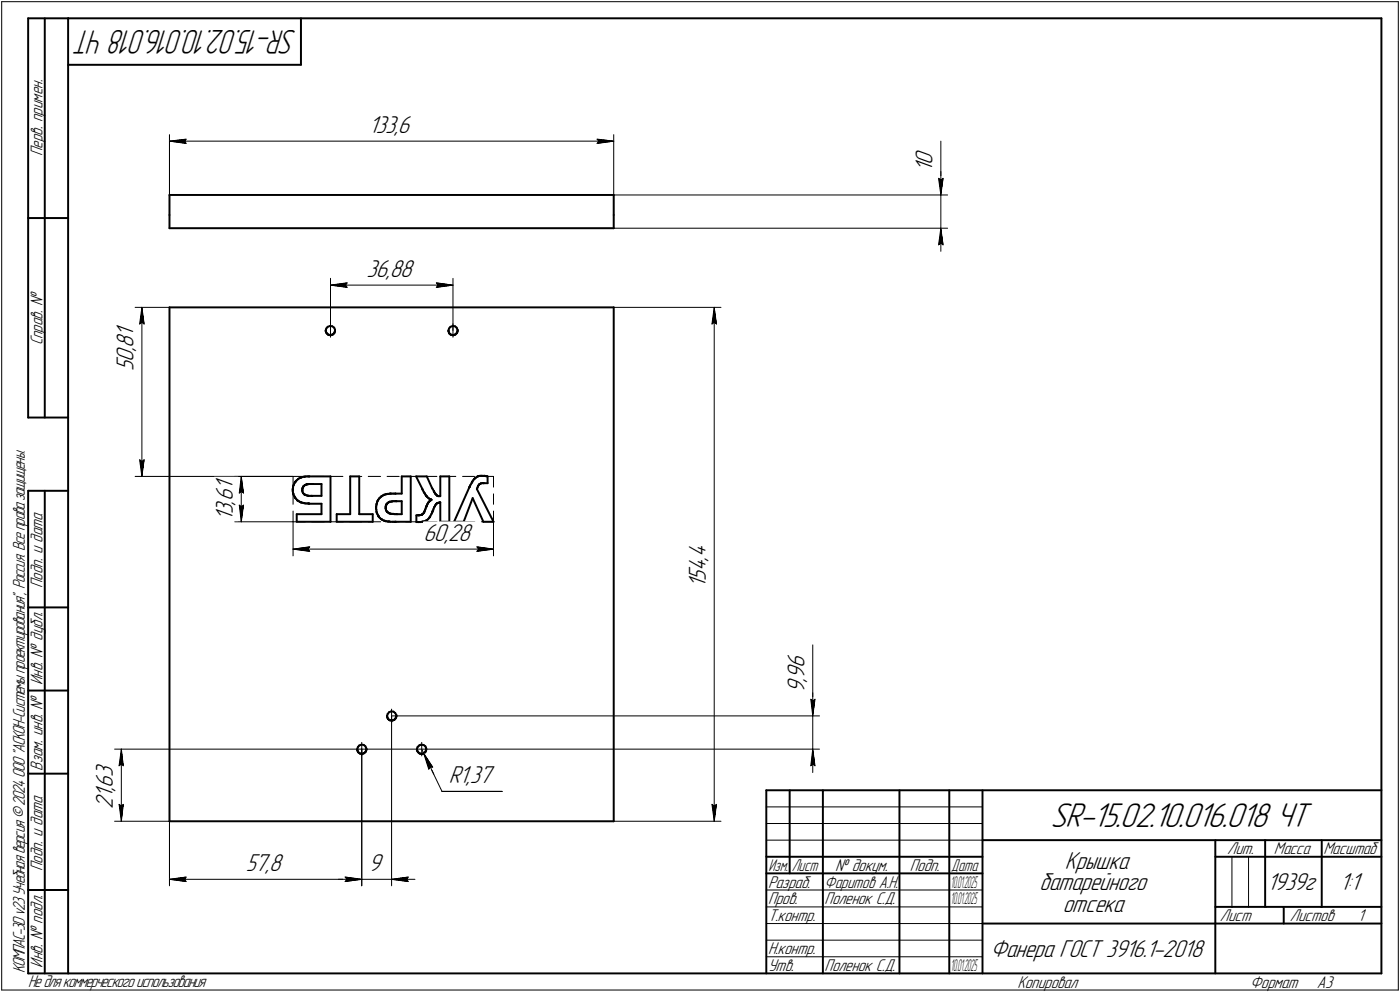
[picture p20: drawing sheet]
<svg xmlns="http://www.w3.org/2000/svg" width="421mm" height="298mm" viewBox="0 0 421 298" stroke-linecap="round" stroke-linejoin="round" font-family="sans-serif">
<defs><g id="words">
<text font-size="10.9" x="315.9" y="248.5">SR-15.02.10.016.018 ЧТ</text>
<text font-size="10.8" x="89.3" y="9" transform="rotate(-180 89.3 9)">SR-15.02.10.016.018 ЧТ</text>
<g font-size="7.8">
<text x="110.9" y="39.9">133,6</text>
<text x="280.4" y="51.6" transform="rotate(-90 280.4 51.6)">1</text>
<text x="280.4" y="49.4" transform="rotate(-90 280.4 49.4)">0</text>
<text x="110.2" y="83.1">36,88</text>
<text x="40.1" y="101.3" transform="rotate(-90 40.1 101.3)">1</text>
<text x="40.1" y="105.5" transform="rotate(-90 40.1 105.5)">,</text>
<text x="40.1" y="104.5" transform="rotate(-90 40.1 104.5)">8</text>
<text x="40.1" y="111.5" transform="rotate(-90 40.1 111.5)">5</text>
<text x="40.1" y="108.7" transform="rotate(-90 40.1 108.7)">0</text>
<text x="70.1" y="147.4" transform="rotate(-90 70.1 147.4)">1</text>
<text x="70.1" y="154.4" transform="rotate(-90 70.1 154.4)">3</text>
<text x="70.1" y="151.6" transform="rotate(-90 70.1 151.6)">,</text>
<text x="70.1" y="150.6" transform="rotate(-90 70.1 150.6)">6</text>
<text x="70.1" y="156.5" transform="rotate(-90 70.1 156.5)">1</text>
<text x="127.3" y="162.5">60,28</text>
<text x="212.3" y="167.5" transform="rotate(-90 212.3 167.5)">4</text>
<text x="212.3" y="171.7" transform="rotate(-90 212.3 171.7)">4</text>
<text x="212.3" y="168.6" transform="rotate(-90 212.3 168.6)">,</text>
<text x="212.3" y="176.6" transform="rotate(-90 212.3 176.6)">1</text>
<text x="212.3" y="174.5" transform="rotate(-90 212.3 174.5)">5</text>
<text x="241.9" y="203.9" transform="rotate(-90 241.9 203.9)">9</text>
<text x="241.9" y="200.8" transform="rotate(-90 241.9 200.8)">6</text>
<text x="241.9" y="208.2" transform="rotate(-90 241.9 208.2)">9</text>
<text x="241.9" y="205" transform="rotate(-90 241.9 205)">,</text>
<text x="33.9" y="233.5" transform="rotate(-90 33.9 233.5)">3</text>
<text x="33.9" y="239.8" transform="rotate(-90 33.9 239.8)">1</text>
<text x="33.9" y="237.7" transform="rotate(-90 33.9 237.7)">,</text>
<text x="33.9" y="236.7" transform="rotate(-90 33.9 236.7)">6</text>
<text x="134.9" y="235.3">R1,37</text>
<text x="33.9" y="243" transform="rotate(-90 33.9 243)">2</text>
<text x="73.9" y="261.7">57,8</text>
<text x="110.8" y="261.7">9</text>
<text x="320.3" y="261.1">Крышка</text>
<text x="312.7" y="267.5">батарейного</text>
<text x="381.1" y="267.5">1939г</text>
<text x="402.9" y="267.5">1:1</text>
<text x="319.6" y="274">отсека</text>
<text x="297.9" y="287.7">Фанера ГОСТ 3916.1-2018</text>
</g>
<g font-size="5.4">
<text x="12.8" y="46.9" transform="rotate(-90 12.8 46.9)">Перв. примен.</text>
<text x="12.8" y="103.8" transform="rotate(-90 12.8 103.8)">Справ. !</text>
<text x="12.8" y="176.7" transform="rotate(-90 12.8 176.7)">Подп. и дата</text>
<text x="12.8" y="205.8" transform="rotate(-90 12.8 205.8)">Инв. ! дубл.</text>
<text x="12.8" y="231.6" transform="rotate(-90 12.8 231.6)">Взам. инв. !</text>
<text x="369.1" y="256.8">Лит.</text>
<text x="383.1" y="256.8">Масса</text>
<text x="398" y="256.8">Масштаб</text>
<text x="12.8" y="261.7" transform="rotate(-90 12.8 261.7)">Подп. и дата</text>
<text x="251.2" y="261.8">! докум.</text>
<text x="273.6" y="261.8">Подп.</text>
<text x="231" y="266.8">Разраб.</text>
<text x="248" y="266.8">Фаритов А.Н.</text>
<text x="231" y="271.8">Пров.</text>
<text x="248" y="271.8">Поленок С.Д.</text>
<text x="231" y="276.8">Т.контр.</text>
<text x="366.9" y="276.8">Лист</text>
<text x="387.9" y="276.8">Листов</text>
<text x="408.4" y="276.8">1</text>
<text x="231" y="286.8">Н.контр.</text>
<text x="7.5" y="292.5" transform="rotate(-90 7.5 292.5)">КОМПАС-3Dv23Учебнаяверсия©2024ООО&quot;АСКОН-Системыпроектирования&quot;, Россия. Всеправазащищены.</text>
<text x="12.8" y="290.8" transform="rotate(-90 12.8 290.8)">Инв. ! подл.</text>
<text x="231" y="291.8">Утв.</text>
<text x="248" y="291.8">Поленок С.Д.</text>
<text x="8.5" y="296.7">Недлякоммерческогоиспользования</text>
<text x="306" y="296.8">Копировал</text>
<text x="376" y="296.8">Формат</text>
<text x="396" y="296.8">A3</text>
</g>
<g font-size="5.3">
<text x="231.1" y="261.8">Изм.</text>
<text x="238.1" y="261.8">Лист</text>
<text x="286.1" y="261.8">Дата</text>
</g>
<g font-size="5.1">
<text x="286" y="266.8">1</text>
<text x="286.7" y="266.8">0.01.2025</text>
<text x="286" y="271.8">1</text>
<text x="286.7" y="271.8">0.01.2025</text>
<text x="286" y="291.8">1</text>
<text x="286.7" y="291.8">0.01.2025</text>
</g>
</g></defs>
<g fill="none" stroke="#000" stroke-width=".59">
<path d="M8.5 5.5v120zM8.5 5.5h12zM13.5 5.5v120zM20.5 5.5v287zM20.5 5.5h395zM20.5 19.5h70zM90.5 5.5v14zM415.5 5.5v287zM51 58.6v6zM51 58.6h133.6zM184.6 58.6v6zM8.5 65.5h12z"/>
<path d="M51 64.6v4zM51 68.6h133.6zM184.6 64.6v4zM51 92.4v154.4zM51 92.4h133.6zM98 99.6l.3 .6zM98 99.3v.3zM98 99.3l.1 .7zM98.1 98.7l-.1 .6zM98.1 100l.5 .5zM98.6 98.2l-.5 .5zM98.6 98.2l.6-.2z"/>
<path d="M99.2 98h.7zM99.9 98l.6 .5zM100.5 98.5l.3 .6zM100.6 100l-.4 .5zM100.8 99.1v.2zM100.8 99.3l-.2 .7zM100.8 99.6l-.3 .6zM100.8 99.3v.3zM134.9 99.6l.2 .6zM134.9 99.3v.3zM134.9 99.3l.1 .7zM135 98.7l-.1 .6z"/>
<path d="M135 100l.5 .5zM135.5 98.2l-.5 .5zM135.5 98.2l.6-.2zM136.1 98h.7zM136.8 98l.5 .5zM137.3 98.5l.3 .6zM137.5 100l-.5 .5zM137.6 99.1l.1 .2zM137.6 99.6l-.3 .6zM137.7 99.3l-.2 .7zM137.7 99.3l-.1 .3zM184.6 92.4v154.4z"/>
<path d="M98.3 100.2l.5 .5zM98.6 100.5l.6 .2zM98.8 100.7l.7 .1zM99.2 100.7l.7-.1zM99.5 100.8l.7-.3zM99.9 100.6l.6-.4zM135.1 100.2l.6 .5zM135.5 100.5l.6 .2zM135.7 100.7l.7 .1zM136.1 100.7l.7-.1zM136.4 100.8l.6-.3zM136.8 100.6l.5-.4z"/>
<path d="M8.5 125.5h12zM8.5 147.5v145zM8.5 147.5h12zM13.5 147.5v145zM88.1 147.7v.5zM88.1 147.5v.2zM88.1 147.3v.2zM88.1 147.3h.1M88.1 147.2h.1M88.1 147.1h.1M88.1 146.8v.2zM88.1 148.2l.1 .1z"/>
<path d="M88.1 146.6v.2zM88.1 146.2v.4zM88.2 148.5l.1 .3zM88.2 148.5h.1M88.2 148.4h.1M88.2 146l-.1 .2zM88.2 146h.1M88.2 145.9h.1M88.3 148.8l.2 .2zM88.4 145.6l-.1 .2zM88.5 149l.1 .2zM88.6 149.2v.2z"/>
<path d="M88.6 145.2l-.2 .4zM88.7 149.5h.1M88.6 149.4h.1M88.6 145v.2zM88.6 145h.1M88.7 149.6h.1M88.8 149.6h.1M88.7 144.9h.1M88.9 149.8h.1M88.8 149.7h.1M88.8 144.9h.1M88.8 144.8h.1"/>
<path d="M88.9 149.8l.2 .1zM88.9 144.8h.1M89 144.5l-.1 .2zM89 144.5l.2-.1zM89.1 149.9l.2 .3zM89.2 156.8h10.2zM89.2 154.5v2.3zM89.2 154.5h7.5zM89.3 150.2l.1 .2zM89.5 150.4h.1M89.4 144.2l-.2 .2zM89.4 144.2l.2-.2z"/>
<path d="M89.6 150.5h.1M89.5 150.5h.1M89.6 150.5h.1zM89.6 144h.1M89.7 143.9l.1-.1zM89.7 150.5l.3 .2zM89.8 143.8l.3-.1zM90 150.7l.2 .1zM90.1 143.7l.2-.1zM90.3 150.9h.1M90.3 143.6h.1M90.4 151h.1"/>
<path d="M90.3 143.5h.1M90.4 143.5h.1M90.5 151h.1M90.5 143.5h.1M90.6 151h.1M90.6 143.5h.1M90.7 151h.1M90.7 143.4h.1M90.7 151h.1zM90.8 143.4l.2-.1zM90.8 151l.4 .1zM90.9 146.8v.2z"/>
<path d="M90.9 147v.2zM90.9 147.2h.1M90.9 147.3h.1M90.9 147.4v.2zM90.9 147.6h.1M90.9 147.7l.1 .2zM91 143.3h.4zM91 146.6h.1M91 146.7h.1M91 147.9l.1 .2zM91.1 146.4l-.1 .2zM91.1 148.1h.1"/>
<path d="M91.3 146.2h.1M91.2 146.2h.1M91.2 146.3h.1M91.2 151.1l.2 .1zM91.2 148.2h.1M91.2 148.3l.2 .1zM91.3 146.1h.1M91.4 146.1h.1M91.4 143.3h.1zM91.4 146h.1M91.5 151.2h.1M91.4 146l.2-.1z"/>
<path d="M91.4 148.4h.1M91.5 143.3h.1M91.6 151.2h.1M91.5 148.5h.1M91.5 148.6h.1M91.6 143.3h.1M91.6 148.6h.1M91.6 148.7h.1M91.6 151.2l.3 .1zM91.7 143.3l.2-.1zM91.7 148.7h.1M91.7 145.8h.1"/>
<path d="M91.8 148.7l.1 .1zM91.8 145.7h.1zM91.8 145.7h.1M91.9 151.3h.4zM91.9 143.2h.5zM91.9 148.8h.2zM92.1 145.6h.1M92 145.6h.1M92.1 148.8l.3 .1zM92.2 145.6h.1M92.3 145.5h.1M92.2 145.5h.1"/>
<path d="M92.3 145.5h.2zM92.3 151.3h.2zM92.4 143.2h.3zM92.4 148.9h.1zM92.5 145.5h.1zM92.5 148.9h.1M92.5 151.3h.2zM92.6 145.5h.2zM92.6 148.9h.1M92.7 143.2h.2zM92.7 149h.2zM92.8 151.3h.1"/>
<path d="M92.9 145.5h.1M92.9 151.3h.1M92.9 143.2h.1M92.9 145.5h.1zM92.9 149h.3zM93 151.3h.1M93 143.2h.1M93 151.4h.1M93 145.5h.4zM93 151.4h3.7zM93 143.2h6.4zM93.2 149h.4z"/>
<path d="M93.4 145.5h.2zM93.6 149h.1zM93.7 145.5h.1M93.8 145.5h.1M93.7 149h.1M93.9 145.5h.1M93.8 149h.1M94 145.5h.1M93.9 149h2.8zM94 145.5h2.7zM96.7 151.4v3.1zM96.7 145.5v3.5z"/>
<path d="M99.4 143.2v13.6zM101.3 154.5v2.3zM101.3 156.8h10.8zM101.3 154.5h4zM105.3 143.2h2.7zM105.3 143.2v11.3zM108 154.5h4.1zM108 143.2v11.3zM112.1 154.5v2.3zM113.1 152.6h.1M113.1 152.5h.1M113.1 152.4h.1"/>
<path d="M113.1 152.1v.2zM113.1 152.9l.1 .3zM113.1 152.7v.2zM113.1 152.7h.1M113.2 152l-.1 .1zM113.2 151.6v.4zM113.2 153.7l.1 .1zM113.2 153.2v.5zM113.3 151.5l-.1 .1zM113.3 151.5h.1M113.3 151.4h.1M113.3 154.1l.2 .2z"/>
<path d="M113.3 154.1h.1M113.3 153.8v.2zM113.4 151.1l-.1 .2zM113.5 150.8l-.1 .3zM113.5 154.3v.3zM113.5 150.6v.2zM113.5 150.6h.1M113.5 150.5h.1M113.5 154.6l.2 .3zM113.6 150.5h.1M113.6 150.4h.1M113.7 154.9l.1 .1z"/>
<path d="M113.7 150.3h.1M113.9 155.1h.1M113.8 155.1h.1M114 155.3h.1M113.9 155.3h.1M113.9 155.2h.1M113.9 150l-.1 .2zM114 155.4h.1M114 149.9l-.1 .1zM114 149.9l.1-.2zM114 155.4l.2 .2zM114.1 149.7h.1"/>
<path d="M114.2 155.6l.3 .3zM114.2 149.6h.1M114.3 149.5l.3-.1zM114.5 155.9l.1 .1zM114.6 149.4h.1M114.7 156h.1M114.6 149.3h.1M114.8 156h.1M114.7 149.2h.1M114.7 149.1h.1M114.8 156.1l.2 .1zM114.8 156.1h.1"/>
<path d="M114.8 149.1h.1M114.9 149h.1M115 156.2l.3 .2zM115 149l.1-.1zM115.1 148.9l.2-.1zM115.3 156.4l.2 .1zM115.3 148.8h.2zM115.5 156.5h.2zM115.5 148.8h.1M115.5 148.7h.1M115.6 148.7h.1M115.7 156.5h.1"/>
<path d="M115.7 148.7l.2-.1zM115.8 156.5h.1M115.9 156.5h.1M115.9 148.6l.2-.1zM116 156.6h.1M115.9 156.6h.1M116 152.6h.1M116 152.7h.1M116 152.8h.1M116 152.9l.1 .3zM116 152.1h.1M116 152.1v.2z"/>
<path d="M116 152.3v.2zM116 152.5h.1M116 156.6h.2zM116.1 153.2h.1M116.1 153.3h.1M116.1 148.5h.1M116.1 151.9h.1M116.1 152h.1M116.2 153.4v.2zM116.2 148.5h.1M116.2 151.6h.1M116.2 151.6v.2z"/>
<path d="M116.2 151.8h.1M116.2 153.6h.1M116.3 151.5h.1M116.2 151.5h.1M116.2 156.6l.4 .1zM116.3 153.7h.1M116.3 153.8h.1M116.3 148.5l.2-.1zM116.4 151.4h.1M116.4 153.8h.1M116.5 148.4h.1M116.5 151.2l-.1 .2z"/>
<path d="M116.5 153.8h.1M116.5 153.9h.1M116.6 148.4h.2zM116.7 151.1h.1M116.6 151.1h.1M116.6 153.9h.1M116.6 156.7h.2zM116.7 154l.1 .1zM116.8 151h.1M116.8 148.4l.4-.1zM116.9 151h.1M116.8 154.1h.1"/>
<path d="M116.9 156.7h.1M116.9 154.2h.1M117 156.7h.1M117.1 150.9h.1M117 150.9h.1M117 154.3h.1M117.1 156.7h.1M117.2 150.8h.1M117.1 150.8h.1M117.1 154.3h.2zM117.1 156.7l.3 .1zM117.2 148.3h.1z"/>
<path d="M117.3 150.8h.1M117.3 154.3h.1zM117.3 148.3h.1M117.3 150.8l.3-.1zM117.4 148.3h.1M117.4 154.3h.1M117.4 156.8h.6zM117.5 148.3h.1M117.5 154.4h.1M117.5 154.3h.1M117.6 148.3h.3zM117.6 150.7h.2z"/>
<path d="M117.6 154.4h.1M117.7 154.4h.1M117.9 150.7h.1M117.8 154.4h.1zM117.9 148.3h.4zM117.9 150.7l.3-.1zM117.9 154.4h.3zM118 156.8h.4zM118.2 150.6h.3zM118.2 154.4h.1M118.3 148.3h.4zM118.3 154.4h.1"/>
<path d="M118.4 154.4l.1 .1zM118.4 156.8h.3zM118.5 150.6h.3zM118.5 154.5h.4zM118.7 148.3h.2zM118.7 156.8h.2zM118.8 150.6h.2zM118.9 148.3h.1M118.9 154.5h.3zM119 156.8h.1M119 148.3h.1M119 150.6h.1z"/>
<path d="M119 148.3h1.8zM119.1 156.8h.1M119.1 156.8h4.4zM119.2 150.6h.1M119.3 150.6h.1M119.2 154.5h.2zM119.3 150.6h1.5zM119.4 154.5h.1M119.5 154.5h1.3zM120.8 143.2v5.1zM120.8 143.2h2.7zM120.8 150.6v3.9z"/>
<path d="M123.5 143.2v13.6zM125.1 143.2h3.3zM125.1 143.2l1.9 3.7zM125.2 154.9v2zM125.2 156.9h.4zM125.2 154.9h.4zM125.7 156.9h.1M125.6 154.9h.1M125.8 156.9h.1M125.7 154.9h.1M125.8 156.9h.2zM125.8 154.9h.1"/>
<path d="M125.9 154.9h.2zM126 156.9h.4zM126.1 154.9h.1zM126.2 154.9l.2-.1zM126.4 156.9l.4-.1zM126.4 154.8h.1M126.5 154.8h.1M126.6 154.8l.1-.1zM126.7 154.7h.1M126.8 156.8h.3zM126.8 154.7h.1M126.9 154.7h.1"/>
<path d="M126.9 154.6h.1M127 147l.1 .2zM127 147h.1M127 154.6h.1M127 154.5h.1M127.1 147.2l.2 .2zM127.1 154.5h.1M127.3 156.7h.1M127.2 156.7h.1M127.2 154.4h.1M127.3 156.7h.2zM127.3 147.4l.1 .4z"/>
<path d="M127.3 154.3h.1M127.4 147.8l.2 .2zM127.5 156.7l.3-.2zM127.5 154h.1M127.5 153.9h.1M127.4 154.2h.1M127.5 154.1h.1M127.6 153.9h.1M127.6 153.8h.1M127.7 148.2h.1M127.6 148.1h.1M127.7 153.6v.2z"/>
<path d="M127.7 148.2l.1 .1zM127.8 153.4l-.1 .2zM127.8 153.4h.1M127.8 148.3l.1 .3zM127.8 156.5h.2zM127.8 153.3h.1M127.9 153.1l-.1 .1zM127.9 148.6l.1 .2zM128 156.5h.2zM128 152.7l-.1 .4zM128 148.8l.1 .1zM128.1 152.5l-.1 .2z"/>
<path d="M128.1 152.5h.1M128.2 149h.1M128.2 152.4h.1M128.2 152.3h.1M128.2 152.2h.1M128.3 149h.1M128.4 156.4h.1M128.3 156.4h.1M128.3 152.2h.1M128.3 152.1h.1M128.4 149.2h.1M128.3 149.2h.1"/>
<path d="M128.3 149.1h.1M128.4 152h.1M128.4 149.3h.1M128.4 143.2l1.6 3.5zM128.4 156.3h.1M128.4 151.6v.3zM128.4 151.6h.1M128.5 149.4h.1M128.5 151.6h.1M128.5 156.2h.1M128.5 149.4l.3 .2zM128.6 151.4l-.1 .2z"/>
<path d="M128.7 151.2l-.1 .2zM128.7 151.2h.1M128.7 151.1h.1M128.7 156l-.2 .2zM128.8 151.1h.1M128.8 151h.1M128.9 149.7h.1M128.9 149.8h.1M128.9 151h.1M128.9 150.9h.1M128.9 155.8l-.2 .2zM128.9 149.8l.2 .1z"/>
<path d="M129 150.8h.1M129.1 150.7h.1M129.1 155.5l-.2 .3zM129.1 149.9l.3 .1zM129.2 150.6h.1M129.2 150.5h.1M129.3 155.4h.1M129.2 155.4h.1M129.3 150.5h.1M129.4 150.5l.1-.1zM129.4 150h.1zM129.5 155l-.2 .4z"/>
<path d="M129.5 150.4l.2-.1zM129.6 150.1h.1M129.7 150.1h.1M129.7 150.3h.1M129.7 150.2h.1M129.7 154.5l-.2 .5zM129.8 150.2h.1M129.9 154.3l-.2 .2zM130 154l-.1 .3zM130 146.7l.1 .3zM130 153.8h.1M130 153.8v.2z"/>
<path d="M130.1 147l.4 .6zM130.1 153.6h.1M130.1 153.7h.1M130.1 153.5h.1M130.2 153.4h.1M130.3 153.2l-.1 .2zM130.4 152.9l-.1 .3zM130.5 147.6h.1M130.5 147.7h.1M130.6 147.7h.1M130.6 147.8h.1M130.6 152.5l-.2 .4z"/>
<path d="M130.6 147.9l.1 .2zM130.6 152.3v.2zM130.7 148.1l.2 .2zM130.7 152.2h.1M130.8 152.1l-.1 .1zM130.9 148.3h.1M130.9 151.9l-.1 .2zM131 148.4h.1M131 148.5h.1M131 151.7l-.1 .2zM131.1 148.5h.1M131.1 151.6h.1"/>
<path d="M131.1 148.6l.1 .2zM131.1 151.5h.1M131.2 148.8h.1M131.3 151.4h.1M131.2 151.4h.1M131.3 148.8h.1M131.4 148.8h.1M131.4 148.9h.1M131.5 151.2h.1M131.4 151.2l-.1 .2zM131.5 148.9h.1M131.6 151.2h.1"/>
<path d="M131.6 149h.1zM131.6 151.1h.1zM131.6 151.1h.1M131.7 149h.1M131.7 149.1h.1M131.7 151.1l.3-.1zM131.8 149.1h.1M131.9 149.1h.2zM132.1 151h.1M132.1 149.1h.1zM132.2 151h.1M132.2 149.1h.1"/>
<path d="M132.3 151h.1M132.3 149.1h.1M132.4 151h.1M132.4 143.2h2.7zM132.4 151v5.8zM132.4 143.2v5.9zM132.4 156.8h2.7zM135.1 143.2v13.6zM136.6 156.8h2.8zM141.1 146.5h.1M141.1 146.4h.1M141.1 146.5l-4.5 10.3z"/>
<path d="M141.2 146.4h.1M141.2 146.3h.1M141.3 146v.2zM141.4 145.9l-.1 .1zM141.6 145.6l-.2 .3zM141.8 145.2l-.2 .4zM141.9 144.9l-.1 .3zM141.9 144.9h.1M142 144.9h.1M142.2 149.7l-2.8 7.1zM142.2 149.7l3.2 7.1zM142.2 144.5l-.1 .3z"/>
<path d="M142.4 144.2l-.2 .3zM142.4 144.2l.2-.2zM142.6 144h.1M142.7 143.9h.1M142.7 143.8h.1M142.8 143.8h.1M142.9 143.7h.1M143 143.6l.2-.1zM143.2 143.5l.2-.2zM143.4 147l5 9.8zM143.4 146.9h.1M143.4 143.3l.2-.1z"/>
<path d="M143.5 146.8h.1M143.6 146.6l-.1 .2zM143.6 143.2h.1M143.7 146.3l-.1 .3zM143.7 143.2h.1M143.8 146h.1M143.8 146.1l-.1 .2zM143.8 143.2l.1-.1zM143.9 145.8l-.1 .2zM143.9 143.1l.4-.1zM144 145.7h.1M144.1 145.6h.1"/>
<path d="M144.2 145.5h.1M144.3 145.5h.1M144.4 145.5h.1M144.3 143h.2zM144.6 145.3h.1M144.5 145.3l-.1 .2zM144.5 143h.1M144.7 145.3h.1M144.6 143h.1M144.7 143h.1M144.7 145.3l.2-.1zM144.8 143h.1"/>
<path d="M144.9 143h.1M144.9 145.2h.2zM144.9 143h.2zM145.1 143h.2zM145.1 145.2h.2zM145.3 143h.3zM145.4 145.2h.1M145.4 156.8h3zM145.5 145.2h.1M145.5 145.2h1.1zM145.6 143h.2zM145.8 143h.1"/>
<path d="M145.9 143h.1M146 143.1h.1zM146.1 143.1h.3zM146.4 143.1h.1M146.5 143.2h.1M146.6 143.2h.1M146.6 143.2v2zM8.5 182.5h12zM8.5 207.5h12zM116.4 215.4l.3 .7zM116.4 215.1v.3zM116.4 215.1l.2 .7z"/>
<path d="M116.6 214.5l-.2 .6zM116.6 215.8l.4 .5zM116.7 216.1l.6 .4zM117 214l-.4 .5zM117 214l.7-.2zM117 216.3l.7 .2zM117.3 216.5l.6 .1zM117.7 213.8l.7 .1zM117.7 216.5l.7-.1zM117.9 216.6l.7-.3zM118.4 213.9l.5 .4zM118.4 216.4l.5-.4z"/>
<path d="M118.9 214.3l.3 .6zM119 215.8l-.4 .5zM119.2 214.9v.2zM119.2 215.1l-.2 .7zM119.2 215.4l-.3 .6zM119.2 215.1v.3zM8.5 232.5h12zM107.4 225.1l.2 .7zM107.4 225.5l.3 .6zM107.4 225.1v.4zM107.6 225.8l.4 .5zM107.6 224.5l-.2 .6z"/>
<path d="M107.7 226.1l.6 .4zM108 226.3l.7 .3zM108 224l-.4 .5zM108 224l.7-.2zM108.3 226.5l.7 .1zM108.7 226.6l.7-.2zM108.7 223.8l.7 .1zM109 226.6l.6-.3zM109.4 226.4l.5-.4zM109.4 223.9l.5 .4zM109.9 224.3l.3 .6zM110.1 225.8l-.5 .5z"/>
<path d="M110.2 225.4l-.3 .6zM110.2 224.9v.2zM110.2 225.1v.3zM110.2 225.1l-.1 .7zM125.4 225.5l.3 .6zM125.4 225.1v.4zM125.4 225.1l.2 .7zM125.6 224.5l-.2 .6zM125.6 224.5l.5-.5zM125.6 225.8l.5 .5zM125.7 226.1l.5 .4zM126.1 224l.6-.2z"/>
<path d="M126.1 226.3l.6 .3zM126.2 226.5l.7 .1zM126.7 223.8l.6 .1zM126.7 226.6l.6-.2zM126.9 226.6l.7-.3zM127.3 223.9l.6 .4zM127.3 226.4l.6-.4zM127.9 224.3l.3 .6zM128 225.8l-.4 .5zM128.2 224.9v.2zM128.2 225.1l-.2 .7zM128.2 225.4l-.3 .6z"/>
<path d="M128.2 225.1v.3zM230.5 237.5h185zM230.5 237.5v55zM237.5 237.5v25zM247.5 237.5v55zM270.5 237.5v55zM285.5 237.5v55zM295.5 237.5v55zM51 246.8h133.6zM230.5 257.5h65zM295.5 252.5h120zM365.5 252.5v40z"/>
<path d="M365.5 257.5h15zM380.5 252.5v20zM380.5 257.5h35zM397.5 252.5v20zM8.5 267.5h12zM230.5 262.5h65zM295.5 277.5h70zM365.5 277.5h50zM365.5 272.5h50zM386.1 272.5v5zM8.5 292.5h12zM20.5 292.5h395z"/>
</g>
<g fill="none" stroke="#000" stroke-width=".3">
<path d="M.5 .5v297zM.5 .5h420zM420.5 .5v297zM51 40.5v18.1zM51 42.4l5-.6zM51 42.4l5 .7zM51 42.4h133.6zM55.5 42.4l.5 .7zM56 41.8l-.5 .6zM179.6 43.1l5-.7zM179.6 41.8l.5 .6zM179.6 41.8l5 .6z"/>
<path d="M180.1 42.4l-.5 .7zM184.6 58.6h100.4zM184.6 40.5v18.1zM282.3 53.6l.7 .5zM282.3 53.6l.7 5zM283 53.6v5zM283 42.4v11.2zM283 54.1l.6-.5zM283 51.6v7zM283 58.6v10zM283.6 53.6l-.6 5zM184.6 68.6h100.4z"/>
<path d="M282.3 73.6l.7-.5zM283 68.6l-.7 5zM283 73.1l.6 .5zM283 68.6l.6 5zM283 68.6v6.9zM40.6 92.4h10.4zM42 97.4l.7-.5zM42.7 92.4l.6 5zM42.7 96.9l.6 .5zM42.7 92.4l-.7 5zM42.7 92.4v50.8zM99.4 97.3v4z"/>
<path d="M99.4 83.7v15.6zM99.4 85.7l5-.7zM99.4 85.7l5 .7zM99.4 85.7h36.8zM103.9 85.7l.5 .7zM104.4 85l-.5 .7zM131.2 86.4l5-.7zM131.2 85l.5 .7zM131.2 85l5 .7zM131.7 85.7l-.5 .7zM136.2 97.3v4zM136.2 83.7v15.6z"/>
<path d="M184.6 92.4h32.2zM214.1 97.4l.7-.5zM214.8 92.4l.7 5zM214.8 96.9l.7 .5zM214.8 92.4l-.7 5zM214.8 92.4v154.4zM42 138.2l.7 5zM42 138.2l.7 .5zM42.7 138.7l.6-.5zM43.3 138.2l-.6 5zM40.6 143.2h47.5zM70.6 156.8h17.5z"/>
<path d="M70.6 143.2h17.5zM72 151.8l.6 5zM72 151.8l.6 .5zM72 148.2l.6-.5zM72.6 152.3l.6-.5zM72.6 143.2l.6 5zM72.6 147.7l.6 .5zM72.6 143.2l-.6 5zM72.6 143.2v13.6zM73.2 151.8l-.6 5zM88.1 156.8h3.7zM88.1 153.6v3.2z"/>
<path d="M88.1 148.4v3.2zM88.1 143.2v3.2zM88.1 143.2h3.7zM88.1 156.8v10.2zM93.8 156.8h3.7zM93.8 143.2h3.7zM99.5 156.8h3.6zM99.5 143.2h3.6zM105.2 156.8h3.6zM105.2 143.2h3.6zM110.7 156.8h3.8zM110.7 143.2h3.8z"/>
<path d="M116.4 156.8h3.7zM116.4 143.2h3.7zM122.1 156.8h3.6zM122.1 143.2h3.6zM127.8 156.8h3.6zM127.8 143.2h3.6zM133.4 156.8h3.7zM133.4 143.2h3.7zM139.1 156.8h3.6zM139.1 143.2h3.6zM144.8 156.8h3.6zM144.8 143.2h3.6z"/>
<path d="M148.4 143.2v3.2zM148.4 148.4v3.2zM148.4 153.6v3.2zM148.4 156.8v10.2zM88.1 165l5-.7zM88.1 165l5 .7zM88.1 165h60.3zM92.6 165l.5 .7zM93.1 164.3l-.5 .7zM143.4 165.7l5-.7zM143.4 164.3l.5 .7zM143.4 164.3l5 .7z"/>
<path d="M143.9 165l-.5 .7zM244.4 193.8v16.3zM117.8 213.1v4.1zM117.8 215.1v51.1zM117.8 215.1h128.7zM243.8 210.1l.6 .6zM243.8 210.1l.6 5zM244.4 210.1v5zM244.4 210.7l.7-.6zM244.4 208.2v6.9zM244.4 215.1v10zM245.1 210.1l-.7 5z"/>
<path d="M34.5 225.1h74.3zM35.8 230.1l.7-.5zM36.5 225.1l.6 5zM36.5 229.6l.6 .5zM36.5 225.1l-.7 5zM36.5 225.1v21.7zM108.8 223.1v4.1zM108.8 225.1v41.1zM108.8 225.1h137.7zM125.5 225v.6zM125.5 225.6l.4 .5zM125.7 224.3l.5-.4z"/>
<path d="M125.7 224.3l-.2 .7zM125.9 226.1l.6 .4zM126.2 223.9l.7-.1zM126.5 226.5h.5zM126.8 223.1v4.1zM126.8 225.1l.6 1.3zM126.9 223.8l.7 .1zM127.4 226.4l5.5 11.4zM127.4 226.4l1.5 4.7zM127.4 226.4l2.7 4.1zM127.4 226.4l3.1 6.3zM127.6 223.9l.4 .6z"/>
<path d="M128 224.5l.2 .6zM129.4 230.5l-.5 .6zM129.4 230.5h.7zM132.9 237.8h18.1zM243.8 230.1l.6-.5zM244.4 225.1l-.6 5zM244.4 229.6l.7 .5zM244.4 225.1l.7 5zM244.4 225.1v7.1zM34.5 246.8h16.5zM35.8 241.7l.7 5.1zM35.8 241.7l.7 .5z"/>
<path d="M36.5 242.2l.6-.5zM37.1 241.7l-.6 5.1zM51 246.8v19.4zM184.6 246.8h32.2zM214.1 241.7l.7 5.1zM214.1 241.7l.7 .5zM214.8 242.2l.7-.5zM215.5 241.7l-.7 5.1zM230.5 247.5h65zM230.5 252.5h65zM230.5 242.5h65zM370.5 257.5v15z"/>
<path d="M375.5 257.5v15zM51 264.2l5-.6zM51 264.2l5 .7zM51 264.2h57.8zM55.5 264.2l.5 .7zM56 263.6l-.5 .6zM101.8 264.2h7zM103.8 263.6l5 .6zM103.8 263.6l.5 .6zM103.8 264.9l5-.7zM104.3 264.2l-.5 .7zM108.8 264.2h9z"/>
<path d="M117.8 264.2l5 .7zM117.8 264.2l5-.6zM117.8 264.2h7zM122.3 264.2l.5 .7zM122.8 263.6l-.5 .6zM230.5 267.5h65zM230.5 272.5h65zM230.5 277.5h65zM.5 297.5h420zM230.5 282.5h65zM230.5 287.5h65z"/>
</g>
<g fill="#fff" stroke="#fff" stroke-width=".3">
<path d="M274.8 44.4h7.1zM274.8 44.5h7.1zM274.8 44.6h7.1zM274.8 44.7h7.1zM274.8 44.8h7.1zM274.8 44.9h7.1zM274.8 45h7.1zM274.8 45h7.1zM274.8 45.1h7.1zM274.8 45.2h7.1zM274.8 45.3h7.1zM274.8 45.4h7.1zM274.8 45.5h7.1zM274.8 45.6h7.1zM274.8 45.6h7.1zM274.8 45.7h7.1zM274.8 45.8h7.1zM274.8 45.9h7.1zM274.8 46h7.1zM274.8 46.1h7.1zM274.8 46.1h7.1zM274.8 46.2h7.1zM274.8 46.3h7.1zM274.8 46.4h7.1zM274.8 46.5h7.1zM274.8 46.6h7.1zM274.8 46.7h7.1zM274.8 46.7h7.1zM274.8 46.8h7.1zM274.8 46.9h7.1zM274.8 47h7.1zM274.8 47.1h7.1zM274.8 47.2h7.1zM274.8 47.2h7.1zM274.8 47.3h7.1zM274.8 47.4h7.1zM274.8 47.5h7.1zM274.8 47.6h7.1zM274.8 47.7h7.1zM274.8 47.8h7.1zM274.8 47.8h7.1zM274.8 47.9h7.1zM274.8 48h7.1zM274.8 48.1h7.1zM274.8 48.2h7.1zM274.8 48.3h7.1zM274.8 48.3h7.1zM274.8 48.4h7.1zM274.8 48.5h7.1zM274.8 48.6h7.1zM274.8 48.7h7.1zM274.8 48.8h7.1zM274.8 48.9h7.1zM274.8 48.9h7.1zM274.8 49h7.1zM274.8 49.1h7.1zM274.8 49.2h7.1zM274.8 49.3h7.1zM274.8 49.4h7.1zM274.8 49.4h7.1zM274.8 49.5h7.1zM274.8 49.6h7.1zM274.8 49.7h7.1zM274.8 49.8h7.1zM274.8 49.9h7.1zM274.8 50h7.1zM274.8 50h7.1zM274.8 50.1h7.1zM274.8 50.2h7.1zM274.8 50.3h7.1zM274.8 50.4h7.1zM274.8 50.5h7.1zM274.8 50.5h7.1zM274.8 50.6h7.1zM274.8 50.7h7.1zM274.8 50.8h7.1zM274.8 50.9h7.1zM274.8 51h7.1zM274.8 51.1h7.1zM274.8 51.1h7.1zM274.8 51.2h7.1zM274.8 51.3h7.1zM274.8 51.4h7.1zM274.8 51.5h7.1z"/>
<path d="M281.8 53.1h2.4zM281.9 53.2h2.3zM281.9 53.3h2.3zM281.9 53.3h2.3zM281.9 53.4h2.3zM281.9 53.5h2.3zM281.9 53.6h2.3zM281.9 53.7h2.3zM281.9 53.8h2.2zM281.9 53.8h2.2zM281.9 53.9h2.2zM281.9 54h2.2zM281.9 54.1h2.2zM281.9 54.2h2.2zM281.9 54.3h2.2zM281.9 54.4h2.2zM281.9 54.4h2.2zM281.9 54.5h2.2zM282 54.6h2.1zM282 54.7h2.1zM282 54.8h2.1zM282 54.9h2.1zM282 54.9h2zM282 55h2zM282 55.1h2zM282 55.2h2zM282 55.3h2zM282.1 55.4h1.9zM282.1 55.5h1.9zM282.1 55.5h1.9zM282.1 55.6h1.8zM282.1 55.7h1.8zM282.1 55.8h1.8zM282.1 55.9h1.8zM282.1 56h1.8zM282.1 56h1.8zM282.2 56.1h1.7zM282.2 56.2h1.6zM282.2 56.3h1.6zM282.2 56.4h1.6zM282.2 56.5h1.6zM282.2 56.6h1.6zM282.2 56.6h1.6zM282.2 56.7h1.6zM282.2 56.8h1.5zM282.3 56.9h1.4zM282.3 57h1.4zM282.4 57.1h1.2zM282.4 57.1h1.2zM282.4 57.2h1.1zM282.4 57.3h1.1zM282.4 57.4h1.1zM282.5 57.5h1zM282.5 57.6h1zM282.6 57.7h.8zM282.6 57.7h.8zM282.7 57.8h.6zM282.7 57.9h.6zM282.7 58h.5zM282.8 58.1h.4zM282.8 58.2h.4zM282.9 58.3h.2zM282.9 58.3h.2z"/>
<path d="M282.9 68.8h.2zM282.9 68.9h.2zM282.8 69h.4zM282.8 69.1h.4zM282.7 69.2h.5zM282.7 69.3h.6zM282.7 69.3h.6zM282.6 69.4h.8zM282.6 69.5h.8zM282.5 69.6h1zM282.5 69.7h1zM282.4 69.8h1.1zM282.4 69.8h1.1zM282.4 69.9h1.1zM282.4 70h1.2zM282.4 70.1h1.2zM282.3 70.2h1.4zM282.3 70.3h1.4zM282.2 70.4h1.5zM282.2 70.4h1.6zM282.2 70.5h1.6zM282.2 70.6h1.6zM282.2 70.7h1.6zM282.2 70.8h1.6zM282.2 70.9h1.6zM282.2 71h1.6zM282.2 71h1.7zM282.1 71.1h1.8zM282.1 71.2h1.8zM282.1 71.3h1.8zM282.1 71.4h1.8zM282.1 71.5h1.8zM282.1 71.5h1.8zM282.1 71.6h1.9zM282.1 71.7h1.9zM282.1 71.8h1.9zM282 71.9h2zM282 72h2zM282 72.1h2zM282 72.1h2zM282 72.2h2zM282 72.3h2.1zM282 72.4h2.1zM282 72.5h2.1zM282 72.6h2.1zM281.9 72.6h2.2zM281.9 72.7h2.2zM281.9 72.8h2.2zM281.9 72.9h2.2zM281.9 73h2.2zM281.9 73.1h2.2zM281.9 73.2h2.2zM281.9 73.2h2.2zM281.9 73.3h2.2zM281.9 73.4h2.2zM281.9 73.5h2.3zM281.9 73.6h2.3zM281.9 73.7h2.3zM281.9 73.7h2.3zM281.9 73.8h2.3zM281.9 73.9h2.3zM281.9 74h2.3z"/>
<path d="M110.9 34.3h13.7zM110.9 34.4h13.7zM110.9 34.5h13.7zM110.9 34.5h13.7zM110.9 34.6h13.7zM110.9 34.7h13.7zM110.9 34.8h13.7zM110.9 34.9h13.7zM110.9 35h13.7zM110.9 35.1h13.7zM110.9 35.1h13.7zM110.9 35.2h13.7zM110.9 35.3h13.7zM110.9 35.4h13.7zM110.9 35.5h13.7zM110.9 35.6h13.7zM110.9 35.6h13.7zM110.9 35.7h13.7zM110.9 35.8h13.7zM110.9 35.9h13.7zM110.9 36h13.7zM110.9 36.1h13.7zM110.9 36.2h13.7zM110.9 36.2h13.7zM110.9 36.3h13.7zM110.9 36.4h13.7zM110.9 36.5h13.7zM110.9 36.6h13.7zM110.9 36.7h13.7zM110.9 36.7h13.7zM110.9 36.8h13.7zM110.9 36.9h13.7zM110.9 37h13.7zM110.9 37.1h13.7zM110.9 37.2h13.7zM110.9 37.3h13.7zM110.9 37.3h13.7zM110.9 37.4h13.7zM110.9 37.5h13.7zM110.9 37.6h13.7zM110.9 37.7h13.7zM110.9 37.8h13.7zM110.9 37.8h13.7zM110.9 37.9h13.7zM110.9 38h13.7zM110.9 38.1h13.7zM110.9 38.2h13.7zM110.9 38.3h13.7zM110.9 38.4h13.7zM110.9 38.4h13.7zM110.9 38.5h13.7zM110.9 38.6h13.7zM110.9 38.7h13.7zM110.9 38.8h13.7zM110.9 38.9h13.7zM110.9 38.9h13.7zM110.9 39h13.7zM110.9 39.1h13.7zM110.9 39.2h13.7zM110.9 39.3h13.7zM110.9 39.4h13.7zM110.9 39.5h13.7zM110.9 39.5h13.7zM110.9 39.6h13.7zM110.9 39.7h13.7zM110.9 39.8h13.7zM110.9 39.9h13.7zM110.9 40h13.7zM110.9 40h13.7zM110.9 40.1h13.7zM110.9 40.2h13.7zM110.9 40.3h13.7zM110.9 40.4h13.7zM110.9 40.5h13.7zM110.9 40.6h13.7zM110.9 40.6h13.7zM110.9 40.7h13.7zM110.9 40.8h13.7zM110.9 40.9h13.7zM110.9 41h13.7zM110.9 41.1h13.7zM110.9 41.1h13.7zM110.9 41.2h13.7zM110.9 41.3h13.7zM110.9 41.4h13.7z"/>
<path d="M179.1 41.3h.6zM179.1 41.4h1.2zM179.1 41.5h1.8zM179.1 41.6h2.5zM179.1 41.7h3.1zM179.1 41.7h3.7zM179.1 41.8h3.9zM179.1 41.9h4.2zM179.1 42h4.4zM179.1 42.1h4.6zM179.1 42.2h4.9zM179.1 42.2h5zM179.1 42.3h5.3zM179.1 42.4h5.5zM179.1 42.5h5.3zM179.1 42.6h5.1zM179.1 42.7h4.9zM179.1 42.8h4.7zM179.1 42.8h4.5zM179.1 42.9h4.3zM179.1 43h4.1zM179.1 43.1h3.9zM179.1 43.2h3.7zM179.1 43.3h3.1zM179.1 43.3h2.5zM179.1 43.4h1.8zM179.1 43.5h1.2zM179.1 43.6h.6z"/>
<path d="M55.9 41.3h.6zM55.3 41.4h1.2zM54.6 41.5h1.9zM54 41.6h2.5zM53.4 41.7h3.1zM52.7 41.7h3.8zM52.6 41.8h3.9zM52.3 41.9h4.2zM52.2 42h4.3zM51.9 42.1h4.6zM51.6 42.2h4.9zM51.5 42.2h5zM51.2 42.3h5.3zM51 42.4h5.5zM51.2 42.5h5.3zM51.4 42.6h5.1zM51.6 42.7h4.9zM51.8 42.8h4.7zM52 42.8h4.5zM52.2 42.9h4.3zM52.4 43h4.1zM52.6 43.1h3.9zM52.7 43.2h3.8zM53.4 43.3h3.1zM54 43.3h2.5zM54.6 43.4h1.9zM55.3 43.5h1.2zM55.9 43.6h.6z"/>
<path d="M206.7 162.5h7.1zM206.7 162.6h7.1zM206.7 162.6h7.1zM206.7 162.7h7.1zM206.7 162.8h7.1zM206.7 162.9h7.1zM206.7 163h7.1zM206.7 163.1h7.1zM206.7 163.2h7.1zM206.7 163.2h7.1zM206.7 163.3h7.1zM206.7 163.4h7.1zM206.7 163.5h7.1zM206.7 163.6h7.1zM206.7 163.7h7.1zM206.7 163.7h7.1zM206.7 163.8h7.1zM206.7 163.9h7.1zM206.7 164h7.1zM206.7 164.1h7.1zM206.7 164.2h7.1zM206.7 164.3h7.1zM206.7 164.3h7.1zM206.7 164.4h7.1zM206.7 164.5h7.1zM206.7 164.6h7.1zM206.7 164.7h7.1zM206.7 164.8h7.1zM206.7 164.8h7.1zM206.7 164.9h7.1zM206.7 165h7.1zM206.7 165.1h7.1zM206.7 165.2h7.1zM206.7 165.3h7.1zM206.7 165.4h7.1zM206.7 165.4h7.1zM206.7 165.5h7.1zM206.7 165.6h7.1zM206.7 165.7h7.1zM206.7 165.8h7.1zM206.7 165.9h7.1zM206.7 165.9h7.1zM206.7 166h7.1zM206.7 166.1h7.1zM206.7 166.2h7.1zM206.7 166.3h7.1zM206.7 166.4h7.1zM206.7 166.5h7.1zM206.7 166.5h7.1zM206.7 166.6h7.1zM206.7 166.7h7.1zM206.7 166.8h7.1zM206.7 166.9h7.1zM206.7 167h7.1zM206.7 167h7.1zM206.7 167.1h7.1zM206.7 167.2h7.1zM206.7 167.3h7.1zM206.7 167.4h7.1zM206.7 167.5h7.1zM206.7 167.6h7.1zM206.7 167.6h7.1zM206.7 167.7h7.1zM206.7 167.8h7.1zM206.7 167.9h7.1zM206.7 168h7.1zM206.7 168.1h7.1zM206.7 168.1h7.1zM206.7 168.2h7.1zM206.7 168.3h7.1zM206.7 168.4h7.1zM206.7 168.5h7.1zM206.7 168.6h7.1zM206.7 168.7h7.1zM206.7 168.7h7.1zM206.7 168.8h7.1zM206.7 168.9h7.1zM206.7 169h7.1zM206.7 169.1h7.1zM206.7 169.2h7.1zM206.7 169.2h7.1zM206.7 169.3h7.1zM206.7 169.4h7.1zM206.7 169.5h7.1zM206.7 169.6h7.1zM206.7 169.7h7.1zM206.7 169.8h7.1zM206.7 169.8h7.1zM206.7 169.9h7.1zM206.7 170h7.1zM206.7 170.1h7.1zM206.7 170.2h7.1zM206.7 170.3h7.1zM206.7 170.3h7.1zM206.7 170.4h7.1zM206.7 170.5h7.1zM206.7 170.6h7.1zM206.7 170.7h7.1zM206.7 170.8h7.1zM206.7 170.9h7.1zM206.7 170.9h7.1zM206.7 171h7.1zM206.7 171.1h7.1zM206.7 171.2h7.1zM206.7 171.3h7.1zM206.7 171.4h7.1zM206.7 171.4h7.1zM206.7 171.5h7.1zM206.7 171.6h7.1zM206.7 171.7h7.1zM206.7 171.8h7.1zM206.7 171.9h7.1zM206.7 172h7.1zM206.7 172h7.1zM206.7 172.1h7.1zM206.7 172.2h7.1zM206.7 172.3h7.1zM206.7 172.4h7.1zM206.7 172.5h7.1zM206.7 172.6h7.1zM206.7 172.6h7.1zM206.7 172.7h7.1zM206.7 172.8h7.1zM206.7 172.9h7.1zM206.7 173h7.1zM206.7 173.1h7.1zM206.7 173.1h7.1zM206.7 173.2h7.1zM206.7 173.3h7.1zM206.7 173.4h7.1zM206.7 173.5h7.1zM206.7 173.6h7.1zM206.7 173.7h7.1zM206.7 173.7h7.1zM206.7 173.8h7.1zM206.7 173.9h7.1zM206.7 174h7.1zM206.7 174.1h7.1zM206.7 174.2h7.1zM206.7 174.2h7.1zM206.7 174.3h7.1zM206.7 174.4h7.1zM206.7 174.5h7.1zM206.7 174.6h7.1zM206.7 174.7h7.1zM206.7 174.8h7.1zM206.7 174.8h7.1zM206.7 174.9h7.1zM206.7 175h7.1zM206.7 175.1h7.1zM206.7 175.2h7.1zM206.7 175.3h7.1zM206.7 175.3h7.1zM206.7 175.4h7.1zM206.7 175.5h7.1zM206.7 175.6h7.1zM206.7 175.7h7.1zM206.7 175.8h7.1zM206.7 175.9h7.1zM206.7 175.9h7.1zM206.7 176h7.1zM206.7 176.1h7.1zM206.7 176.2h7.1zM206.7 176.3h7.1zM206.7 176.4h7.1zM206.7 176.4h7.1zM206.7 176.5h7.1z"/>
<path d="M214.7 92.6h.3zM214.7 92.7h.3zM214.6 92.8h.5zM214.6 92.9h.5zM214.5 93h.6zM214.5 93h.6zM214.5 93.1h.6zM214.5 93.2h.7zM214.5 93.3h.7zM214.4 93.4h.9zM214.4 93.5h.9zM214.3 93.6h1zM214.3 93.6h1.1zM214.3 93.7h1.1zM214.2 93.8h1.3zM214.2 93.9h1.3zM214.1 94h1.5zM214.1 94.1h1.5zM214 94.1h1.6zM214 94.2h1.6zM214 94.3h1.6zM214 94.4h1.6zM214 94.5h1.6zM214 94.6h1.6zM214 94.7h1.6zM214 94.7h1.6zM214 94.8h1.6zM214 94.9h1.7zM214 95h1.7zM214 95.1h1.7zM214 95.2h1.7zM214 95.2h1.7zM214 95.3h1.7zM213.9 95.4h1.8zM213.9 95.5h1.8zM213.9 95.6h1.8zM213.9 95.7h1.9zM213.9 95.8h1.9zM213.9 95.8h1.9zM213.9 95.9h1.9zM213.8 96h2zM213.8 96.1h2zM213.8 96.2h2zM213.8 96.3h2zM213.8 96.4h2zM213.8 96.4h2.1zM213.8 96.5h2.1zM213.8 96.6h2.1zM213.7 96.7h2.2zM213.7 96.8h2.2zM213.7 96.9h2.2zM213.7 96.9h2.2zM213.7 97h2.2zM213.7 97.1h2.2zM213.7 97.2h2.3zM213.6 97.3h2.4zM213.6 97.4h2.4zM213.6 97.5h2.4zM213.6 97.5h2.4zM213.6 97.6h2.4zM213.6 97.7h2.4zM213.6 97.8h2.4z"/>
<path d="M213.5 241.3h2.5zM213.6 241.4h2.4zM213.6 241.5h2.4zM213.6 241.6h2.4zM213.6 241.6h2.4zM213.6 241.7h2.4zM213.6 241.8h2.4zM213.6 241.9h2.4zM213.7 242h2.3zM213.7 242.1h2.2zM213.7 242.1h2.2zM213.7 242.2h2.2zM213.7 242.3h2.2zM213.7 242.4h2.2zM213.7 242.5h2.2zM213.8 242.6h2.1zM213.8 242.7h2.1zM213.8 242.7h2.1zM213.8 242.8h2zM213.8 242.9h2zM213.8 243h2zM213.8 243.1h2zM213.9 243.2h1.9zM213.9 243.2h1.9zM213.9 243.3h1.9zM213.9 243.4h1.9zM213.9 243.5h1.8zM213.9 243.6h1.8zM213.9 243.7h1.8zM214 243.8h1.7zM214 243.8h1.7zM214 243.9h1.7zM214 244h1.7zM214 244.1h1.7zM214 244.2h1.7zM214 244.3h1.6zM214 244.3h1.6zM214 244.4h1.6zM214 244.5h1.6zM214 244.6h1.6zM214 244.7h1.6zM214 244.8h1.6zM214 244.9h1.6zM214 244.9h1.6zM214.1 245h1.5zM214.1 245.1h1.5zM214.2 245.2h1.3zM214.2 245.3h1.3zM214.3 245.4h1.1zM214.3 245.4h1.1zM214.3 245.5h1.1zM214.4 245.6h.9zM214.4 245.7h.9zM214.5 245.8h.7zM214.5 245.9h.7zM214.5 246h.7zM214.5 246h.6zM214.5 246.1h.6zM214.6 246.2h.5zM214.6 246.3h.5zM214.6 246.4h.5zM214.7 246.5h.3zM214.7 246.5h.3z"/>
<path d="M110.8 256.1h5zM110.8 256.2h5zM110.8 256.3h5zM110.8 256.4h5zM110.8 256.5h5zM110.8 256.5h5zM110.8 256.6h5zM110.8 256.7h5zM110.8 256.8h5zM110.8 256.9h5zM110.8 257h5zM110.8 257h5zM110.8 257.1h5zM110.8 257.2h5zM110.8 257.3h5zM110.8 257.4h5zM110.8 257.5h5zM110.8 257.6h5zM110.8 257.6h5zM110.8 257.7h5zM110.8 257.8h5zM110.8 257.9h5zM110.8 258h5zM110.8 258.1h5zM110.8 258.1h5zM110.8 258.2h5zM110.8 258.3h5zM110.8 258.4h5zM110.8 258.5h5zM110.8 258.6h5zM110.8 258.7h5zM110.8 258.7h5zM110.8 258.8h5zM110.8 258.9h5zM110.8 259h5zM110.8 259.1h5zM110.8 259.2h5zM110.8 259.2h5zM110.8 259.3h5zM110.8 259.4h5zM110.8 259.5h5zM110.8 259.6h5zM110.8 259.7h5zM110.8 259.8h5zM110.8 259.8h5zM110.8 259.9h5zM110.8 260h5zM110.8 260.1h5zM110.8 260.2h5zM110.8 260.3h5zM110.8 260.3h5zM110.8 260.4h5zM110.8 260.5h5zM110.8 260.6h5zM110.8 260.7h5zM110.8 260.8h5zM110.8 260.9h5zM110.8 260.9h5zM110.8 261h5zM110.8 261.1h5zM110.8 261.2h5zM110.8 261.3h5zM110.8 261.4h5zM110.8 261.5h5zM110.8 261.5h5zM110.8 261.6h5zM110.8 261.7h5zM110.8 261.8h5zM110.8 261.9h5zM110.8 262h5zM110.8 262h5zM110.8 262.1h5zM110.8 262.2h5zM110.8 262.3h5zM110.8 262.4h5zM110.8 262.5h5zM110.8 262.6h5zM110.8 262.6h5zM110.8 262.7h5zM110.8 262.8h5zM110.8 262.9h5zM110.8 263h5zM110.8 263.1h5zM110.8 263.1h5z"/>
<path d="M103.3 263.1h.7zM103.3 263.1h1.3zM103.3 263.2h1.9zM103.3 263.3h2.5zM103.3 263.4h3.1zM103.3 263.5h3.7zM103.3 263.6h4zM103.3 263.7h4.1zM103.3 263.7h4.3zM103.3 263.8h4.6zM103.3 263.9h4.7zM103.3 264h4.9zM103.3 264.1h5.2zM103.3 264.2h5.3zM103.3 264.2h5.5zM103.3 264.3h5.3zM103.3 264.4h5.2zM103.3 264.5h4.9zM103.3 264.6h4.7zM103.3 264.7h4.6zM103.3 264.8h4.3zM103.3 264.8h4.1zM103.3 264.9h4zM103.3 265h3.7zM103.3 265.1h3zM103.3 265.2h2.3zM103.3 265.3h1.5zM103.3 265.3h.8z"/>
<path d="M122.7 263.1h.6zM122.1 263.1h1.2zM121.4 263.2h1.9zM120.8 263.3h2.5zM120.2 263.4h3.1zM119.5 263.5h3.8zM119.4 263.6h3.9zM119.2 263.7h4.1zM119 263.7h4.3zM118.8 263.8h4.5zM118.6 263.9h4.7zM118.4 264h4.9zM118.2 264.1h5.1zM118 264.2h5.3zM117.8 264.2h5.5zM118 264.3h5.3zM118.2 264.4h5.1zM118.4 264.5h4.9zM118.6 264.6h4.7zM118.8 264.7h4.5zM119 264.8h4.3zM119.2 264.8h4.1zM119.4 264.9h3.9zM119.5 265h3.8zM120.3 265.1h3zM121.1 265.2h2.2zM121.8 265.3h1.5zM122.6 265.3h.7z"/>
<path d="M73.9 256.1h12zM73.9 256.2h12zM73.9 256.3h12zM73.9 256.4h12zM73.9 256.5h12zM73.9 256.5h12zM73.9 256.6h12zM73.9 256.7h12zM73.9 256.8h12zM73.9 256.9h12zM73.9 257h12zM73.9 257h12zM73.9 257.1h12zM73.9 257.2h12zM73.9 257.3h12zM73.9 257.4h12zM73.9 257.5h12zM73.9 257.6h12zM73.9 257.6h12zM73.9 257.7h12zM73.9 257.8h12zM73.9 257.9h12zM73.9 258h12zM73.9 258.1h12zM73.9 258.1h12zM73.9 258.2h12zM73.9 258.3h12zM73.9 258.4h12zM73.9 258.5h12zM73.9 258.6h12zM73.9 258.7h12zM73.9 258.7h12zM73.9 258.8h12zM73.9 258.9h12zM73.9 259h12zM73.9 259.1h12zM73.9 259.2h12zM73.9 259.2h12zM73.9 259.3h12zM73.9 259.4h12zM73.9 259.5h12zM73.9 259.6h12zM73.9 259.7h12zM73.9 259.8h12zM73.9 259.8h12zM73.9 259.9h12zM73.9 260h12zM73.9 260.1h12zM73.9 260.2h12zM73.9 260.3h12zM73.9 260.3h12zM73.9 260.4h12zM73.9 260.5h12zM73.9 260.6h12zM73.9 260.7h12zM73.9 260.8h12zM73.9 260.9h12zM73.9 260.9h12zM73.9 261h12zM73.9 261.1h12zM73.9 261.2h12zM73.9 261.3h12zM73.9 261.4h12zM73.9 261.5h12zM73.9 261.5h12zM73.9 261.6h12zM73.9 261.7h12zM73.9 261.8h12zM73.9 261.9h12zM73.9 262h12zM73.9 262h12zM73.9 262.1h12zM73.9 262.2h12zM73.9 262.3h12zM73.9 262.4h12zM73.9 262.5h12zM73.9 262.6h12zM73.9 262.6h12zM73.9 262.7h12zM73.9 262.8h12zM73.9 262.9h12zM73.9 263h12zM73.9 263.1h12zM73.9 263.1h12z"/>
<path d="M55.9 263.1h.6zM55.3 263.1h1.2zM54.6 263.2h1.9zM54 263.3h2.5zM53.4 263.4h3.1zM52.7 263.5h3.8zM52.6 263.6h3.9zM52.4 263.7h4.1zM52.2 263.7h4.3zM52 263.8h4.5zM51.8 263.9h4.7zM51.6 264h4.9zM51.4 264.1h5.1zM51.2 264.2h5.3zM51 264.2h5.5zM51.2 264.3h5.3zM51.4 264.4h5.1zM51.6 264.5h4.9zM51.8 264.6h4.7zM52 264.7h4.5zM52.2 264.8h4.3zM52.4 264.8h4.1zM52.6 264.9h3.9zM52.7 265h3.8zM53.5 265.1h3zM54.3 265.2h2.2zM55 265.3h1.5zM55.8 265.3h.7z"/>
<path d="M103.3 263.1h.7zM103.3 263.1h1.3zM103.3 263.2h1.9zM103.3 263.3h2.5zM103.3 263.4h3.1zM103.3 263.5h3.7zM103.3 263.6h4zM103.3 263.7h4.1zM103.3 263.7h4.3zM103.3 263.8h4.6zM103.3 263.9h4.7zM103.3 264h4.9zM103.3 264.1h5.2zM103.3 264.2h5.3zM103.3 264.2h5.5zM103.3 264.3h5.3zM103.3 264.4h5.2zM103.3 264.5h4.9zM103.3 264.6h4.7zM103.3 264.7h4.6zM103.3 264.8h4.3zM103.3 264.8h4.1zM103.3 264.9h4zM103.3 265h3.7zM103.3 265.1h3zM103.3 265.2h2.3zM103.3 265.3h1.5zM103.3 265.3h.8z"/>
<path d="M28.4 228.9h7.1zM28.4 228.9h7.1zM28.4 229h7.1zM28.4 229.1h7.1zM28.4 229.2h7.1zM28.4 229.3h7.1zM28.4 229.4h7.1zM28.4 229.4h7.1zM28.4 229.5h7.1zM28.4 229.6h7.1zM28.4 229.7h7.1zM28.4 229.8h7.1zM28.4 229.9h7.1zM28.4 230h7.1zM28.4 230h7.1zM28.4 230.1h7.1zM28.4 230.2h7.1zM28.4 230.3h7.1zM28.4 230.4h7.1zM28.4 230.5h7.1zM28.4 230.5h7.1zM28.4 230.6h7.1zM28.4 230.7h7.1zM28.4 230.8h7.1zM28.4 230.9h7.1zM28.4 231h7.1zM28.4 231.1h7.1zM28.4 231.1h7.1zM28.4 231.2h7.1zM28.4 231.3h7.1zM28.4 231.4h7.1zM28.4 231.5h7.1zM28.4 231.6h7.1zM28.4 231.6h7.1zM28.4 231.7h7.1zM28.4 231.8h7.1zM28.4 231.9h7.1zM28.4 232h7.1zM28.4 232.1h7.1zM28.4 232.2h7.1zM28.4 232.2h7.1zM28.4 232.3h7.1zM28.4 232.4h7.1zM28.4 232.5h7.1zM28.4 232.6h7.1zM28.4 232.7h7.1zM28.4 232.7h7.1zM28.4 232.8h7.1zM28.4 232.9h7.1zM28.4 233h7.1zM28.4 233.1h7.1zM28.4 233.2h7.1zM28.4 233.3h7.1zM28.4 233.3h7.1zM28.4 233.4h7.1zM28.4 233.5h7.1zM28.4 233.6h7.1zM28.4 233.7h7.1zM28.4 233.8h7.1zM28.4 233.8h7.1zM28.4 233.9h7.1zM28.4 234h7.1zM28.4 234.1h7.1zM28.4 234.2h7.1zM28.4 234.3h7.1zM28.4 234.4h7.1zM28.4 234.4h7.1zM28.4 234.5h7.1zM28.4 234.6h7.1zM28.4 234.7h7.1zM28.4 234.8h7.1zM28.4 234.9h7.1zM28.4 234.9h7.1zM28.4 235h7.1zM28.4 235.1h7.1zM28.4 235.2h7.1zM28.4 235.3h7.1zM28.4 235.4h7.1zM28.4 235.5h7.1zM28.4 235.5h7.1zM28.4 235.6h7.1zM28.4 235.7h7.1zM28.4 235.8h7.1zM28.4 235.9h7.1zM28.4 236h7.1zM28.4 236.1h7.1zM28.4 236.1h7.1zM28.4 236.2h7.1zM28.4 236.3h7.1zM28.4 236.4h7.1zM28.4 236.5h7.1zM28.4 236.6h7.1zM28.4 236.6h7.1zM28.4 236.7h7.1zM28.4 236.8h7.1zM28.4 236.9h7.1zM28.4 237h7.1zM28.4 237.1h7.1zM28.4 237.2h7.1zM28.4 237.2h7.1zM28.4 237.3h7.1zM28.4 237.4h7.1zM28.4 237.5h7.1zM28.4 237.6h7.1zM28.4 237.7h7.1zM28.4 237.7h7.1zM28.4 237.8h7.1zM28.4 237.9h7.1zM28.4 238h7.1zM28.4 238.1h7.1zM28.4 238.2h7.1zM28.4 238.3h7.1zM28.4 238.3h7.1zM28.4 238.4h7.1zM28.4 238.5h7.1zM28.4 238.6h7.1zM28.4 238.7h7.1zM28.4 238.8h7.1zM28.4 238.8h7.1zM28.4 238.9h7.1zM28.4 239h7.1zM28.4 239.1h7.1zM28.4 239.2h7.1zM28.4 239.3h7.1zM28.4 239.4h7.1zM28.4 239.4h7.1zM28.4 239.5h7.1zM28.4 239.6h7.1zM28.4 239.7h7.1zM28.4 239.8h7.1zM28.4 239.9h7.1zM28.4 239.9h7.1zM28.4 240h7.1zM28.4 240.1h7.1zM28.4 240.2h7.1zM28.4 240.3h7.1zM28.4 240.4h7.1zM28.4 240.5h7.1zM28.4 240.5h7.1zM28.4 240.6h7.1zM28.4 240.7h7.1zM28.4 240.8h7.1zM28.4 240.9h7.1zM28.4 241h7.1zM28.4 241h7.1zM28.4 241.1h7.1zM28.4 241.2h7.1zM28.4 241.3h7.1zM28.4 241.4h7.1zM28.4 241.5h7.1zM28.4 241.6h7.1zM28.4 241.6h7.1zM28.4 241.7h7.1zM28.4 241.8h7.1zM28.4 241.9h7.1zM28.4 242h7.1zM28.4 242.1h7.1zM28.4 242.1h7.1zM28.4 242.2h7.1zM28.4 242.3h7.1zM28.4 242.4h7.1zM28.4 242.5h7.1zM28.4 242.6h7.1zM28.4 242.7h7.1zM28.4 242.7h7.1zM28.4 242.8h7.1zM28.4 242.9h7.1z"/>
<path d="M36.4 225.4h.3zM36.4 225.5h.3zM36.3 225.6h.4zM36.3 225.6h.4zM36.2 225.7h.5zM36.2 225.8h.6zM36.2 225.9h.6zM36.2 226h.6zM36.2 226.1h.7zM36.1 226.1h.8zM36.1 226.2h.8zM36 226.3h1zM36 226.4h1zM36 226.5h1.1zM35.9 226.6h1.2zM35.9 226.7h1.2zM35.8 226.7h1.4zM35.8 226.8h1.4zM35.7 226.9h1.5zM35.7 227h1.6zM35.7 227.1h1.6zM35.7 227.2h1.6zM35.7 227.2h1.6zM35.7 227.3h1.6zM35.7 227.4h1.6zM35.7 227.5h1.6zM35.6 227.6h1.7zM35.6 227.7h1.7zM35.6 227.8h1.7zM35.6 227.8h1.7zM35.6 227.9h1.7zM35.6 228h1.7zM35.6 228.1h1.7zM35.6 228.2h1.8zM35.6 228.3h1.8zM35.6 228.3h1.8zM35.6 228.4h1.8zM35.6 228.5h1.8zM35.6 228.6h1.8zM35.6 228.7h1.8zM35.5 228.8h1.9zM35.5 228.9h2zM35.5 228.9h2zM35.5 229h2zM35.5 229.1h2zM35.5 229.2h2zM35.5 229.3h2zM35.5 229.4h2zM35.4 229.4h2.2zM35.4 229.5h2.2zM35.4 229.6h2.2zM35.4 229.7h2.2zM35.4 229.8h2.2zM35.4 229.9h2.2zM35.4 230h2.2zM35.3 230h2.4zM35.3 230.1h2.4zM35.3 230.2h2.4zM35.3 230.3h2.4zM35.3 230.4h2.4zM35.3 230.5h2.4zM35.3 230.5h2.4z"/>
<path d="M35.2 241.3h2.5zM35.3 241.4h2.4zM35.3 241.5h2.4zM35.3 241.6h2.4zM35.3 241.6h2.4zM35.3 241.7h2.4zM35.3 241.8h2.4zM35.3 241.9h2.4zM35.4 242h2.2zM35.4 242.1h2.2zM35.4 242.1h2.2zM35.4 242.2h2.2zM35.4 242.3h2.2zM35.4 242.4h2.2zM35.4 242.5h2.2zM35.5 242.6h2zM35.5 242.7h2zM35.5 242.7h2zM35.5 242.8h2zM35.5 242.9h2zM35.5 243h2zM35.5 243.1h2zM35.6 243.2h1.8zM35.6 243.2h1.8zM35.6 243.3h1.8zM35.6 243.4h1.8zM35.6 243.5h1.8zM35.6 243.6h1.8zM35.6 243.7h1.8zM35.6 243.8h1.7zM35.6 243.8h1.7zM35.6 243.9h1.7zM35.6 244h1.7zM35.6 244.1h1.7zM35.6 244.2h1.7zM35.6 244.3h1.7zM35.7 244.3h1.6zM35.7 244.4h1.6zM35.7 244.5h1.6zM35.7 244.6h1.6zM35.7 244.7h1.6zM35.7 244.8h1.6zM35.7 244.9h1.6zM35.7 244.9h1.5zM35.8 245h1.4zM35.8 245.1h1.4zM35.9 245.2h1.2zM35.9 245.3h1.2zM36 245.4h1.1zM36 245.4h1zM36 245.5h1zM36.1 245.6h.9zM36.1 245.7h.8zM36.2 245.8h.7zM36.2 245.9h.6zM36.2 246h.6zM36.2 246h.6zM36.2 246.1h.5zM36.3 246.2h.4zM36.3 246.3h.4zM36.3 246.4h.4zM36.4 246.5h.3zM36.4 246.5h.3z"/>
<path d="M236.3 195.7h7.2zM236.3 195.8h7.2zM236.3 195.9h7.2zM236.3 196h7.2zM236.3 196.1h7.2zM236.3 196.2h7.2zM236.3 196.3h7.2zM236.3 196.3h7.2zM236.3 196.4h7.2zM236.3 196.5h7.2zM236.3 196.6h7.2zM236.3 196.7h7.2zM236.3 196.8h7.2zM236.3 196.8h7.2zM236.3 196.9h7.2zM236.3 197h7.2zM236.3 197.1h7.2zM236.3 197.2h7.2zM236.3 197.3h7.2zM236.3 197.4h7.2zM236.3 197.4h7.2zM236.3 197.5h7.2zM236.3 197.6h7.2zM236.3 197.7h7.2zM236.3 197.8h7.2zM236.3 197.9h7.2zM236.3 198h7.2zM236.3 198h7.2zM236.3 198.1h7.2zM236.3 198.2h7.2zM236.3 198.3h7.2zM236.3 198.4h7.2zM236.3 198.5h7.2zM236.3 198.5h7.2zM236.3 198.6h7.2zM236.3 198.7h7.2zM236.3 198.8h7.2zM236.3 198.9h7.2zM236.3 199h7.2zM236.3 199.1h7.2zM236.3 199.1h7.2zM236.3 199.2h7.2zM236.3 199.3h7.2zM236.3 199.4h7.2zM236.3 199.5h7.2zM236.3 199.6h7.2zM236.3 199.6h7.2zM236.3 199.7h7.2zM236.3 199.8h7.2zM236.3 199.9h7.2zM236.3 200h7.2zM236.3 200.1h7.2zM236.3 200.2h7.2zM236.3 200.2h7.2zM236.3 200.3h7.2zM236.3 200.4h7.2zM236.3 200.5h7.2zM236.3 200.6h7.2zM236.3 200.7h7.2zM236.3 200.7h7.2zM236.3 200.8h7.2zM236.3 200.9h7.2zM236.3 201h7.2zM236.3 201.1h7.2zM236.3 201.2h7.2zM236.3 201.3h7.2zM236.3 201.3h7.2zM236.3 201.4h7.2zM236.3 201.5h7.2zM236.3 201.6h7.2zM236.3 201.7h7.2zM236.3 201.8h7.2zM236.3 201.8h7.2zM236.3 201.9h7.2zM236.3 202h7.2zM236.3 202.1h7.2zM236.3 202.2h7.2zM236.3 202.3h7.2zM236.3 202.4h7.2zM236.3 202.4h7.2zM236.3 202.5h7.2zM236.3 202.6h7.2zM236.3 202.7h7.2zM236.3 202.8h7.2zM236.3 202.9h7.2zM236.3 202.9h7.2zM236.3 203h7.2zM236.3 203.1h7.2zM236.3 203.2h7.2zM236.3 203.3h7.2zM236.3 203.4h7.2zM236.3 203.5h7.2zM236.3 203.5h7.2zM236.3 203.6h7.2zM236.3 203.7h7.2zM236.3 203.8h7.2zM236.3 203.9h7.2zM236.3 204h7.2zM236.3 204h7.2zM236.3 204.1h7.2zM236.3 204.2h7.2zM236.3 204.3h7.2zM236.3 204.4h7.2zM236.3 204.5h7.2zM236.3 204.6h7.2zM236.3 204.6h7.2zM236.3 204.7h7.2zM236.3 204.8h7.2zM236.3 204.9h7.2zM236.3 205h7.2zM236.3 205.1h7.2zM236.3 205.1h7.2zM236.3 205.2h7.2zM236.3 205.3h7.2zM236.3 205.4h7.2zM236.3 205.5h7.2zM236.3 205.6h7.2zM236.3 205.7h7.2zM236.3 205.7h7.2zM236.3 205.8h7.2zM236.3 205.9h7.2zM236.3 206h7.2zM236.3 206.1h7.2zM236.3 206.2h7.2zM236.3 206.2h7.2zM236.3 206.3h7.2zM236.3 206.4h7.2zM236.3 206.5h7.2zM236.3 206.6h7.2zM236.3 206.7h7.2zM236.3 206.8h7.2zM236.3 206.8h7.2zM236.3 206.9h7.2zM236.3 207h7.2zM236.3 207.1h7.2zM236.3 207.2h7.2zM236.3 207.3h7.2zM236.3 207.3h7.2zM236.3 207.4h7.2zM236.3 207.5h7.2zM236.3 207.6h7.2zM236.3 207.7h7.2zM236.3 207.8h7.2zM236.3 207.9h7.2zM236.3 207.9h7.2zM236.3 208h7.2zM236.3 208.1h7.2z"/>
<path d="M244.3 225.4h.3zM244.3 225.5h.3zM244.3 225.6h.4zM244.3 225.6h.4zM244.3 225.7h.4zM244.2 225.8h.6zM244.2 225.9h.6zM244.2 226h.7zM244.1 226.1h.8zM244.1 226.1h.8zM244.1 226.2h.8zM244 226.3h.9zM244 226.4h1zM243.9 226.5h1.1zM243.9 226.6h1.2zM243.9 226.7h1.2zM243.8 226.7h1.4zM243.8 226.8h1.4zM243.8 226.9h1.4zM243.8 227h1.5zM243.8 227.1h1.5zM243.8 227.2h1.5zM243.8 227.2h1.5zM243.8 227.3h1.5zM243.8 227.4h1.5zM243.8 227.5h1.5zM243.7 227.6h1.7zM243.7 227.7h1.7zM243.7 227.8h1.7zM243.7 227.8h1.7zM243.7 227.9h1.7zM243.7 228h1.7zM243.7 228.1h1.7zM243.6 228.2h1.8zM243.6 228.3h1.8zM243.6 228.3h1.8zM243.6 228.4h1.8zM243.6 228.5h1.8zM243.6 228.6h1.8zM243.6 228.7h1.8zM243.5 228.8h1.9zM243.5 228.9h2zM243.5 228.9h2zM243.5 229h2zM243.5 229.1h2zM243.5 229.2h2zM243.5 229.3h2zM243.5 229.4h2zM243.4 229.4h2.2zM243.4 229.5h2.2zM243.4 229.6h2.2zM243.4 229.7h2.2zM243.4 229.8h2.2zM243.4 229.9h2.2zM243.4 230h2.2zM243.3 230h2.4zM243.3 230.1h2.4zM243.3 230.2h2.4zM243.3 230.3h2.4zM243.3 230.4h2.4zM243.3 230.5h2.4zM243.3 230.5h2.4z"/>
<path d="M243.2 209.6h2.5zM243.3 209.7h2.4zM243.3 209.8h2.4zM243.3 209.9h2.4zM243.3 210h2.4zM243.3 210.1h2.4zM243.3 210.1h2.4zM243.3 210.2h2.4zM243.4 210.3h2.2zM243.4 210.4h2.2zM243.4 210.5h2.2zM243.4 210.6h2.2zM243.4 210.7h2.2zM243.4 210.7h2.2zM243.4 210.8h2.2zM243.5 210.9h2zM243.5 211h2zM243.5 211.1h2zM243.5 211.2h2zM243.5 211.2h2zM243.5 211.3h2zM243.5 211.4h2zM243.5 211.5h1.9zM243.6 211.6h1.8zM243.6 211.7h1.8zM243.6 211.8h1.8zM243.6 211.8h1.8zM243.6 211.9h1.8zM243.6 212h1.8zM243.6 212.1h1.8zM243.7 212.2h1.7zM243.7 212.3h1.7zM243.7 212.3h1.7zM243.7 212.4h1.7zM243.7 212.5h1.7zM243.7 212.6h1.7zM243.7 212.7h1.7zM243.8 212.8h1.5zM243.8 212.9h1.5zM243.8 212.9h1.5zM243.8 213h1.5zM243.8 213.1h1.5zM243.8 213.2h1.5zM243.8 213.3h1.5zM243.8 213.4h1.4zM243.8 213.4h1.4zM243.8 213.5h1.4zM243.9 213.6h1.2zM243.9 213.7h1.2zM243.9 213.8h1.1zM244 213.9h1zM244 214h.9zM244.1 214h.8zM244.1 214.1h.8zM244.1 214.2h.8zM244.2 214.3h.7zM244.2 214.4h.6zM244.2 214.5h.6zM244.3 214.5h.4zM244.3 214.6h.4zM244.3 214.7h.4zM244.3 214.8h.3zM244.3 214.9h.3z"/>
<path d="M127.5 226.6h.2zM127.5 226.7h.3zM127.5 226.7h.3zM127.5 226.8h.4zM127.5 226.9h.5zM127.5 227h.6zM127.5 227.1h.8zM127.5 227.2h.9zM127.5 227.2h.9zM127.5 227.3h1zM127.5 227.4h1.1zM127.5 227.5h1.2zM127.5 227.6h1.3zM127.5 227.7h1.4zM127.5 227.8h1.4zM127.5 227.8h1.5zM127.5 227.9h1.5zM127.5 228h1.6zM127.5 228.1h1.7zM127.5 228.2h1.7zM127.5 228.3h1.8zM127.6 228.3h1.8zM127.6 228.4h1.8zM127.6 228.5h1.9zM127.7 228.6h1.8zM127.7 228.7h1.8zM127.7 228.8h1.9zM127.8 228.9h1.9zM127.8 228.9h1.9zM127.8 229h2zM127.8 229.1h2.1zM127.8 229.2h2.1zM127.8 229.3h2.2zM127.9 229.4h2.1zM127.9 229.4h2.1zM127.9 229.5h2.2zM128 229.6h2.1zM128 229.7h2.2zM128 229.8h2.3zM128.1 229.9h2.2zM128.1 230h2.3zM128.1 230h2.4zM128.2 230.1h2.3zM128.2 230.2h2.4zM128.2 230.3h2.4zM128.3 230.4h2.3zM128.3 230.5h2.4zM128.3 230.5h2.5zM128.4 230.6h2.4zM128.4 230.7h2.5zM128.4 230.8h2.5zM128.4 230.9h2.3zM128.4 231h2.2zM128.4 231.1h2zM128.5 231.1h1.7zM128.5 231.2h1.5zM128.5 231.3h1.3zM128.6 231.4h1zM128.6 231.5h.9zM128.6 231.6h.7zM128.7 231.6h.4zM128.7 231.7h.2z"/>
<path d="M135 229.7h14.1zM135 229.8h14.1zM135 229.9h14.1zM135 230h14.1zM135 230h14.1zM135 230.1h14.1zM135 230.2h14.1zM135 230.3h14.1zM135 230.4h14.1zM135 230.5h14.1zM135 230.5h14.1zM135 230.6h14.1zM135 230.7h14.1zM135 230.8h14.1zM135 230.9h14.1zM135 231h14.1zM135 231.1h14.1zM135 231.1h14.1zM135 231.2h14.1zM135 231.3h14.1zM135 231.4h14.1zM135 231.5h14.1zM135 231.6h14.1zM135 231.6h14.1zM135 231.7h14.1zM135 231.8h14.1zM135 231.9h14.1zM135 232h14.1zM135 232.1h14.1zM135 232.2h14.1zM135 232.2h14.1zM135 232.3h14.1zM135 232.4h14.1zM135 232.5h14.1zM135 232.6h14.1zM135 232.7h14.1zM135 232.7h14.1zM135 232.8h14.1zM135 232.9h14.1zM135 233h14.1zM135 233.1h14.1zM135 233.2h14.1zM135 233.3h14.1zM135 233.3h14.1zM135 233.4h14.1zM135 233.5h14.1zM135 233.6h14.1zM135 233.7h14.1zM135 233.8h14.1zM135 233.8h14.1zM135 233.9h14.1zM135 234h14.1zM135 234.1h14.1zM135 234.2h14.1zM135 234.3h14.1zM135 234.4h14.1zM135 234.4h14.1zM135 234.5h14.1zM135 234.6h14.1zM135 234.7h14.1zM135 234.8h14.1zM135 234.9h14.1zM135 234.9h14.1zM135 235h14.1zM135 235.1h14.1zM135 235.2h14.1zM135 235.3h14.1zM135 235.4h14.1zM135 235.5h14.1zM135 235.5h14.1zM135 235.6h14.1zM135 235.7h14.1zM135 235.8h14.1zM135 235.9h14.1zM135 236h14.1zM135 236.1h14.1zM135 236.1h14.1zM135 236.2h14.1zM135 236.3h14.1zM135 236.4h14.1zM135 236.5h14.1zM135 236.6h14.1zM135 236.6h14.1zM135 236.7h14.1z"/>
<path d="M110.2 77.6h15.2zM110.2 77.6h15.2zM110.2 77.7h15.2zM110.2 77.8h15.2zM110.2 77.9h15.2zM110.2 78h15.2zM110.2 78.1h15.2zM110.2 78.1h15.2zM110.2 78.2h15.2zM110.2 78.3h15.2zM110.2 78.4h15.2zM110.2 78.5h15.2zM110.2 78.6h15.2zM110.2 78.7h15.2zM110.2 78.7h15.2zM110.2 78.8h15.2zM110.2 78.9h15.2zM110.2 79h15.2zM110.2 79.1h15.2zM110.2 79.2h15.2zM110.2 79.2h15.2zM110.2 79.3h15.2zM110.2 79.4h15.2zM110.2 79.5h15.2zM110.2 79.6h15.2zM110.2 79.7h15.2zM110.2 79.8h15.2zM110.2 79.8h15.2zM110.2 79.9h15.2zM110.2 80h15.2zM110.2 80.1h15.2zM110.2 80.2h15.2zM110.2 80.3h15.2zM110.2 80.3h15.2zM110.2 80.4h15.2zM110.2 80.5h15.2zM110.2 80.6h15.2zM110.2 80.7h15.2zM110.2 80.8h15.2zM110.2 80.9h15.2zM110.2 80.9h15.2zM110.2 81h15.2zM110.2 81.1h15.2zM110.2 81.2h15.2zM110.2 81.3h15.2zM110.2 81.4h15.2zM110.2 81.4h15.2zM110.2 81.5h15.2zM110.2 81.6h15.2zM110.2 81.7h15.2zM110.2 81.8h15.2zM110.2 81.9h15.2zM110.2 82h15.2zM110.2 82h15.2zM110.2 82.1h15.2zM110.2 82.2h15.2zM110.2 82.3h15.2zM110.2 82.4h15.2zM110.2 82.5h15.2zM110.2 82.5h15.2zM110.2 82.6h15.2zM110.2 82.7h15.2zM110.2 82.8h15.2zM110.2 82.9h15.2zM110.2 83h15.2zM110.2 83.1h15.2zM110.2 83.1h15.2zM110.2 83.2h15.2zM110.2 83.3h15.2zM110.2 83.4h15.2zM110.2 83.5h15.2zM110.2 83.6h15.2zM110.2 83.7h15.2zM110.2 83.7h15.2zM110.2 83.8h15.2zM110.2 83.9h15.2zM110.2 84h15.2zM110.2 84.1h15.2zM110.2 84.2h15.2zM110.2 84.2h15.2zM110.2 84.3h15.2zM110.2 84.4h15.2zM110.2 84.5h15.2zM110.2 84.6h15.2z"/>
<path d="M104.3 84.5h.6zM103.7 84.6h1.2zM103 84.7h1.9zM102.4 84.8h2.5zM101.9 84.8h3zM101.2 84.9h3.7zM101 85h3.9zM100.8 85.1h4.1zM100.6 85.2h4.3zM100.4 85.3h4.5zM100.2 85.3h4.7zM100 85.4h4.9zM99.8 85.5h5.1zM99.7 85.6h5.2zM99.4 85.7h5.5zM99.7 85.8h5.2zM99.8 85.9h5.1zM100 85.9h4.9zM100.2 86h4.7zM100.4 86.1h4.5zM100.6 86.2h4.3zM100.8 86.3h4.1zM101 86.4h3.9zM101.2 86.4h3.7zM101.9 86.5h3zM102.7 86.6h2.2zM103.5 86.7h1.4zM104.2 86.8h.7z"/>
<path d="M130.7 84.5h.7zM130.7 84.6h1.3zM130.7 84.7h1.9zM130.7 84.8h2.6zM130.7 84.8h3.2zM130.7 84.9h3.8zM130.7 85h4zM130.7 85.1h4.2zM130.7 85.2h4.3zM130.7 85.3h4.6zM130.7 85.3h4.8zM130.7 85.4h4.9zM130.7 85.5h5.2zM130.7 85.6h5.4zM130.7 85.7h5.5zM130.7 85.8h5.4zM130.7 85.9h5.2zM130.7 85.9h4.9zM130.7 86h4.8zM130.7 86.1h4.6zM130.7 86.2h4.3zM130.7 86.3h4.2zM130.7 86.4h4zM130.7 86.4h3.8zM130.7 86.5h3.1zM130.7 86.6h2.3zM130.7 86.7h1.5zM130.7 86.8h.8z"/>
<path d="M64.4 143.4h7.2zM64.4 143.5h7.2zM64.4 143.6h7.2zM64.4 143.7h7.2zM64.4 143.8h7.2zM64.4 143.8h7.2zM64.4 143.9h7.2zM64.4 144h7.2zM64.4 144.1h7.2zM64.4 144.2h7.2zM64.4 144.3h7.2zM64.4 144.4h7.2zM64.4 144.4h7.2zM64.4 144.5h7.2zM64.4 144.6h7.2zM64.4 144.7h7.2zM64.4 144.8h7.2zM64.4 144.9h7.2zM64.4 144.9h7.2zM64.4 145h7.2zM64.4 145.1h7.2zM64.4 145.2h7.2zM64.4 145.3h7.2zM64.4 145.4h7.2zM64.4 145.5h7.2zM64.4 145.5h7.2zM64.4 145.6h7.2zM64.4 145.7h7.2zM64.4 145.8h7.2zM64.4 145.9h7.2zM64.4 146h7.2zM64.4 146h7.2zM64.4 146.1h7.2zM64.4 146.2h7.2zM64.4 146.3h7.2zM64.4 146.4h7.2zM64.4 146.5h7.2zM64.4 146.6h7.2zM64.4 146.6h7.2zM64.4 146.7h7.2zM64.4 146.8h7.2zM64.4 146.9h7.2zM64.4 147h7.2zM64.4 147.1h7.2zM64.4 147.2h7.2zM64.4 147.2h7.2zM64.4 147.3h7.2zM64.4 147.4h7.2zM64.4 147.5h7.2zM64.4 147.6h7.2zM64.4 147.7h7.2zM64.4 147.7h7.2zM64.4 147.8h7.2zM64.4 147.9h7.2zM64.4 148h7.2zM64.4 148.1h7.2zM64.4 148.2h7.2zM64.4 148.3h7.2zM64.4 148.3h7.2zM64.4 148.4h7.2zM64.4 148.5h7.2zM64.4 148.6h7.2zM64.4 148.7h7.2zM64.4 148.8h7.2zM64.4 148.8h7.2zM64.4 148.9h7.2zM64.4 149h7.2zM64.4 149.1h7.2zM64.4 149.2h7.2zM64.4 149.3h7.2zM64.4 149.4h7.2zM64.4 149.4h7.2zM64.4 149.5h7.2zM64.4 149.6h7.2zM64.4 149.7h7.2zM64.4 149.8h7.2zM64.4 149.9h7.2zM64.4 149.9h7.2zM64.4 150h7.2zM64.4 150.1h7.2zM64.4 150.2h7.2zM64.4 150.3h7.2zM64.4 150.4h7.2zM64.4 150.5h7.2zM64.4 150.5h7.2zM64.4 150.6h7.2zM64.4 150.7h7.2zM64.4 150.8h7.2zM64.4 150.9h7.2zM64.4 151h7.2zM64.4 151h7.2zM64.4 151.1h7.2zM64.4 151.2h7.2zM64.4 151.3h7.2zM64.4 151.4h7.2zM64.4 151.5h7.2zM64.4 151.6h7.2zM64.4 151.6h7.2zM64.4 151.7h7.2zM64.4 151.8h7.2zM64.4 151.9h7.2zM64.4 152h7.2zM64.4 152.1h7.2zM64.4 152.1h7.2zM64.4 152.2h7.2zM64.4 152.3h7.2zM64.4 152.4h7.2zM64.4 152.5h7.2zM64.4 152.6h7.2zM64.4 152.7h7.2zM64.4 152.7h7.2zM64.4 152.8h7.2zM64.4 152.9h7.2zM64.4 153h7.2zM64.4 153.1h7.2zM64.4 153.2h7.2zM64.4 153.2h7.2zM64.4 153.3h7.2zM64.4 153.4h7.2zM64.4 153.5h7.2zM64.4 153.6h7.2zM64.4 153.7h7.2zM64.4 153.8h7.2zM64.4 153.8h7.2zM64.4 153.9h7.2zM64.4 154h7.2zM64.4 154.1h7.2zM64.4 154.2h7.2zM64.4 154.3h7.2zM64.4 154.3h7.2zM64.4 154.4h7.2zM64.4 154.5h7.2zM64.4 154.6h7.2zM64.4 154.7h7.2zM64.4 154.8h7.2zM64.4 154.9h7.2zM64.4 154.9h7.2zM64.4 155h7.2zM64.4 155.1h7.2zM64.4 155.2h7.2zM64.4 155.3h7.2zM64.4 155.4h7.2zM64.4 155.4h7.2zM64.4 155.5h7.2zM64.4 155.6h7.2zM64.4 155.7h7.2zM64.4 155.8h7.2zM64.4 155.9h7.2zM64.4 156h7.2zM64.4 156h7.2zM64.4 156.1h7.2zM64.4 156.2h7.2zM64.4 156.3h7.2zM64.4 156.4h7.2zM64.4 156.5h7.2z"/>
<path d="M71.4 151.3h2.4zM71.5 151.4h2.3zM71.5 151.5h2.3zM71.5 151.6h2.3zM71.5 151.6h2.3zM71.5 151.7h2.3zM71.5 151.8h2.3zM71.5 151.9h2.3zM71.5 152h2.2zM71.5 152.1h2.2zM71.5 152.1h2.2zM71.5 152.2h2.2zM71.5 152.3h2.2zM71.5 152.4h2.2zM71.5 152.5h2.2zM71.6 152.6h2.1zM71.6 152.7h2.1zM71.6 152.7h2.1zM71.6 152.8h2.1zM71.6 152.9h2.1zM71.6 153h2.1zM71.6 153.1h2.1zM71.6 153.2h2zM71.7 153.2h1.9zM71.7 153.3h1.9zM71.7 153.4h1.9zM71.7 153.5h1.9zM71.7 153.6h1.9zM71.7 153.7h1.9zM71.7 153.8h1.9zM71.8 153.8h1.7zM71.8 153.9h1.7zM71.8 154h1.7zM71.8 154.1h1.7zM71.8 154.2h1.7zM71.8 154.3h1.7zM71.8 154.3h1.7zM71.9 154.4h1.5zM71.9 154.5h1.5zM71.9 154.6h1.5zM71.9 154.7h1.5zM71.9 154.8h1.5zM71.9 154.9h1.5zM71.9 154.9h1.5zM71.9 155h1.4zM72 155.1h1.3zM72 155.2h1.3zM72.1 155.3h1.1zM72.1 155.4h1.1zM72.1 155.4h1.1zM72.1 155.5h1.1zM72.1 155.6h1zM72.2 155.7h.9zM72.2 155.8h.9zM72.2 155.9h.8zM72.3 156h.7zM72.3 156h.6zM72.3 156.1h.6zM72.4 156.2h.4zM72.4 156.3h.4zM72.5 156.4h.3zM72.5 156.5h.2zM72.5 156.5h.2z"/>
<path d="M72.5 143.4h.2zM72.5 143.5h.2zM72.5 143.6h.3zM72.4 143.7h.4zM72.4 143.8h.4zM72.3 143.8h.6zM72.3 143.9h.6zM72.3 144h.7zM72.2 144.1h.8zM72.2 144.2h.9zM72.2 144.3h.9zM72.1 144.4h1zM72.1 144.4h1.1zM72.1 144.5h1.1zM72.1 144.6h1.1zM72.1 144.7h1.1zM72 144.8h1.3zM72 144.9h1.3zM71.9 144.9h1.4zM71.9 145h1.5zM71.9 145.1h1.5zM71.9 145.2h1.5zM71.9 145.3h1.5zM71.9 145.4h1.5zM71.9 145.5h1.5zM71.9 145.5h1.5zM71.8 145.6h1.7zM71.8 145.7h1.7zM71.8 145.8h1.7zM71.8 145.9h1.7zM71.8 146h1.7zM71.8 146h1.7zM71.8 146.1h1.7zM71.7 146.2h1.9zM71.7 146.3h1.9zM71.7 146.4h1.9zM71.7 146.5h1.9zM71.7 146.6h1.9zM71.7 146.6h1.9zM71.7 146.7h1.9zM71.6 146.8h2zM71.6 146.9h2.1zM71.6 147h2.1zM71.6 147.1h2.1zM71.6 147.2h2.1zM71.6 147.2h2.1zM71.6 147.3h2.1zM71.6 147.4h2.1zM71.5 147.5h2.2zM71.5 147.6h2.2zM71.5 147.7h2.2zM71.5 147.7h2.2zM71.5 147.8h2.2zM71.5 147.9h2.2zM71.5 148h2.2zM71.5 148.1h2.3zM71.5 148.2h2.3zM71.5 148.3h2.3zM71.5 148.3h2.3zM71.5 148.4h2.3zM71.5 148.5h2.3zM71.5 148.6h2.3z"/>
<path d="M127.3 156.9h15.6zM127.3 157h15.6zM127.3 157.1h15.6zM127.3 157.1h15.6zM127.3 157.2h15.6zM127.3 157.3h15.6zM127.3 157.4h15.6zM127.3 157.5h15.6zM127.3 157.6h15.6zM127.3 157.6h15.6zM127.3 157.7h15.6zM127.3 157.8h15.6zM127.3 157.9h15.6zM127.3 158h15.6zM127.3 158.1h15.6zM127.3 158.2h15.6zM127.3 158.2h15.6zM127.3 158.3h15.6zM127.3 158.4h15.6zM127.3 158.5h15.6zM127.3 158.6h15.6zM127.3 158.7h15.6zM127.3 158.7h15.6zM127.3 158.8h15.6zM127.3 158.9h15.6zM127.3 159h15.6zM127.3 159.1h15.6zM127.3 159.2h15.6zM127.3 159.3h15.6zM127.3 159.3h15.6zM127.3 159.4h15.6zM127.3 159.5h15.6zM127.3 159.6h15.6zM127.3 159.7h15.6zM127.3 159.8h15.6zM127.3 159.9h15.6zM127.3 159.9h15.6zM127.3 160h15.6zM127.3 160.1h15.6zM127.3 160.2h15.6zM127.3 160.3h15.6zM127.3 160.4h15.6zM127.3 160.4h15.6zM127.3 160.5h15.6zM127.3 160.6h15.6zM127.3 160.7h15.6zM127.3 160.8h15.6zM127.3 160.9h15.6zM127.3 161h15.6zM127.3 161h15.6zM127.3 161.1h15.6zM127.3 161.2h15.6zM127.3 161.3h15.6zM127.3 161.4h15.6zM127.3 161.5h15.6zM127.3 161.5h15.6zM127.3 161.6h15.6zM127.3 161.7h15.6zM127.3 161.8h15.6zM127.3 161.9h15.6zM127.3 162h15.6zM127.3 162.1h15.6zM127.3 162.1h15.6zM127.3 162.2h15.6zM127.3 162.3h15.6zM127.3 162.4h15.6zM127.3 162.5h15.6zM127.3 162.6h15.6zM127.3 162.6h15.6zM127.3 162.7h15.6zM127.3 162.8h15.6zM127.3 162.9h15.6zM127.3 163h15.6zM127.3 163.1h15.6zM127.3 163.2h15.6zM127.3 163.2h15.6zM127.3 163.3h15.6zM127.3 163.4h15.6zM127.3 163.5h15.6zM127.3 163.6h15.6zM127.3 163.7h15.6zM127.3 163.7h15.6zM127.3 163.8h15.6zM127.3 163.9h15.6z"/>
<path d="M93 163.9h.6zM92.2 164h1.4zM91.4 164.1h2.2zM90.7 164.2h2.9zM89.9 164.3h3.7zM89.7 164.3h3.9zM89.6 164.4h4zM89.3 164.5h4.3zM89.2 164.6h4.4zM89 164.7h4.6zM88.7 164.8h4.9zM88.6 164.8h5zM88.4 164.9h5.2zM88.1 165h5.5zM88.4 165.1h5.2zM88.6 165.2h5zM88.7 165.3h4.9zM89 165.4h4.6zM89.2 165.4h4.4zM89.3 165.5h4.3zM89.6 165.6h4zM89.7 165.7h3.9zM89.9 165.8h3.7zM90.6 165.9h3zM91.2 165.9h2.4zM91.8 166h1.8zM92.5 166.1h1.1zM93 166.2h.6z"/>
<path d="M142.9 163.9h.8zM142.9 164h1.5zM142.9 164.1h2.3zM142.9 164.2h3.1zM142.9 164.3h3.7zM142.9 164.3h4zM142.9 164.4h4.2zM142.9 164.5h4.3zM142.9 164.6h4.6zM142.9 164.7h4.8zM142.9 164.8h4.9zM142.9 164.8h5.2zM142.9 164.9h5.4zM142.9 165h5.5zM142.9 165.1h5.4zM142.9 165.2h5.2zM142.9 165.3h4.9zM142.9 165.4h4.8zM142.9 165.4h4.6zM142.9 165.5h4.3zM142.9 165.6h4.2zM142.9 165.7h4zM142.9 165.8h3.7zM142.9 165.9h3.1zM142.9 165.9h2.6zM142.9 166h1.9zM142.9 166.1h1.3zM142.9 166.2h.7z"/>
<path d="M34.5 97.4h7.2zM34.5 97.5h7.2zM34.5 97.5h7.2zM34.5 97.6h7.2zM34.5 97.7h7.2zM34.5 97.8h7.2zM34.5 97.9h7.2zM34.5 98h7.2zM34.5 98h7.2zM34.5 98.1h7.2zM34.5 98.2h7.2zM34.5 98.3h7.2zM34.5 98.4h7.2zM34.5 98.5h7.2zM34.5 98.6h7.2zM34.5 98.6h7.2zM34.5 98.7h7.2zM34.5 98.8h7.2zM34.5 98.9h7.2zM34.5 99h7.2zM34.5 99.1h7.2zM34.5 99.1h7.2zM34.5 99.2h7.2zM34.5 99.3h7.2zM34.5 99.4h7.2zM34.5 99.5h7.2zM34.5 99.6h7.2zM34.5 99.7h7.2zM34.5 99.7h7.2zM34.5 99.8h7.2zM34.5 99.9h7.2zM34.5 100h7.2zM34.5 100.1h7.2zM34.5 100.2h7.2zM34.5 100.2h7.2zM34.5 100.3h7.2zM34.5 100.4h7.2zM34.5 100.5h7.2zM34.5 100.6h7.2zM34.5 100.7h7.2zM34.5 100.8h7.2zM34.5 100.8h7.2zM34.5 100.9h7.2zM34.5 101h7.2zM34.5 101.1h7.2zM34.5 101.2h7.2zM34.5 101.3h7.2zM34.5 101.3h7.2zM34.5 101.4h7.2zM34.5 101.5h7.2zM34.5 101.6h7.2zM34.5 101.7h7.2zM34.5 101.8h7.2zM34.5 101.9h7.2zM34.5 101.9h7.2zM34.5 102h7.2zM34.5 102.1h7.2zM34.5 102.2h7.2zM34.5 102.3h7.2zM34.5 102.4h7.2zM34.5 102.4h7.2zM34.5 102.5h7.2zM34.5 102.6h7.2zM34.5 102.7h7.2zM34.5 102.8h7.2zM34.5 102.9h7.2zM34.5 103h7.2zM34.5 103h7.2zM34.5 103.1h7.2zM34.5 103.2h7.2zM34.5 103.3h7.2zM34.5 103.4h7.2zM34.5 103.5h7.2zM34.5 103.5h7.2zM34.5 103.6h7.2zM34.5 103.7h7.2zM34.5 103.8h7.2zM34.5 103.9h7.2zM34.5 104h7.2zM34.5 104.1h7.2zM34.5 104.1h7.2zM34.5 104.2h7.2zM34.5 104.3h7.2zM34.5 104.4h7.2zM34.5 104.5h7.2zM34.5 104.6h7.2zM34.5 104.6h7.2zM34.5 104.7h7.2zM34.5 104.8h7.2zM34.5 104.9h7.2zM34.5 105h7.2zM34.5 105.1h7.2zM34.5 105.2h7.2zM34.5 105.2h7.2zM34.5 105.3h7.2zM34.5 105.4h7.2zM34.5 105.5h7.2zM34.5 105.6h7.2zM34.5 105.7h7.2zM34.5 105.7h7.2zM34.5 105.8h7.2zM34.5 105.9h7.2zM34.5 106h7.2zM34.5 106.1h7.2zM34.5 106.2h7.2zM34.5 106.3h7.2zM34.5 106.3h7.2zM34.5 106.4h7.2zM34.5 106.5h7.2zM34.5 106.6h7.2zM34.5 106.7h7.2zM34.5 106.8h7.2zM34.5 106.8h7.2zM34.5 106.9h7.2zM34.5 107h7.2zM34.5 107.1h7.2zM34.5 107.2h7.2zM34.5 107.3h7.2zM34.5 107.4h7.2zM34.5 107.4h7.2zM34.5 107.5h7.2zM34.5 107.6h7.2zM34.5 107.7h7.2zM34.5 107.8h7.2zM34.5 107.9h7.2zM34.5 107.9h7.2zM34.5 108h7.2zM34.5 108.1h7.2zM34.5 108.2h7.2zM34.5 108.3h7.2zM34.5 108.4h7.2zM34.5 108.5h7.2zM34.5 108.5h7.2zM34.5 108.6h7.2zM34.5 108.7h7.2zM34.5 108.8h7.2zM34.5 108.9h7.2zM34.5 109h7.2zM34.5 109.1h7.2zM34.5 109.1h7.2zM34.5 109.2h7.2zM34.5 109.3h7.2zM34.5 109.4h7.2zM34.5 109.5h7.2zM34.5 109.6h7.2zM34.5 109.6h7.2zM34.5 109.7h7.2zM34.5 109.8h7.2zM34.5 109.9h7.2zM34.5 110h7.2zM34.5 110.1h7.2zM34.5 110.2h7.2zM34.5 110.2h7.2zM34.5 110.3h7.2zM34.5 110.4h7.2zM34.5 110.5h7.2zM34.5 110.6h7.2zM34.5 110.7h7.2zM34.5 110.7h7.2zM34.5 110.8h7.2zM34.5 110.9h7.2zM34.5 111h7.2zM34.5 111.1h7.2zM34.5 111.2h7.2zM34.5 111.3h7.2zM34.5 111.3h7.2zM34.5 111.4h7.2z"/>
<path d="M42.6 92.6h.2zM42.6 92.7h.2zM42.5 92.8h.3zM42.5 92.9h.4zM42.4 93h.5zM42.4 93h.6zM42.4 93.1h.6zM42.3 93.2h.7zM42.3 93.3h.8zM42.2 93.4h.9zM42.2 93.5h.9zM42.2 93.6h1zM42.2 93.6h1zM42.2 93.7h1.1zM42.1 93.8h1.2zM42.1 93.9h1.2zM42 94h1.3zM42 94.1h1.3zM41.9 94.1h1.4zM41.9 94.2h1.5zM41.9 94.3h1.5zM41.9 94.4h1.5zM41.9 94.5h1.5zM41.9 94.6h1.5zM41.9 94.7h1.5zM41.9 94.7h1.5zM41.8 94.8h1.7zM41.8 94.9h1.7zM41.8 95h1.7zM41.8 95.1h1.7zM41.8 95.2h1.7zM41.8 95.2h1.7zM41.8 95.3h1.7zM41.7 95.4h1.9zM41.7 95.5h1.9zM41.7 95.6h1.9zM41.7 95.7h1.9zM41.7 95.8h1.9zM41.7 95.8h1.9zM41.7 95.9h1.9zM41.7 96h1.9zM41.7 96.1h2zM41.7 96.2h2zM41.7 96.3h2zM41.7 96.4h2zM41.7 96.4h2zM41.7 96.5h2zM41.7 96.6h2zM41.6 96.7h2.2zM41.6 96.8h2.2zM41.6 96.9h2.2zM41.6 96.9h2.2zM41.6 97h2.2zM41.6 97.1h2.2zM41.6 97.2h2.2zM41.5 97.3h2.4zM41.5 97.4h2.4zM41.5 97.5h2.4zM41.5 97.5h2.4zM41.5 97.6h2.4zM41.5 97.7h2.4zM41.5 97.8h2.4z"/>
<path d="M41.4 137.7h2.5zM41.5 137.8h2.4zM41.5 137.8h2.4zM41.5 137.9h2.4zM41.5 138h2.4zM41.5 138.1h2.4zM41.5 138.2h2.4zM41.5 138.3h2.4zM41.6 138.3h2.2zM41.6 138.4h2.2zM41.6 138.5h2.2zM41.6 138.6h2.2zM41.6 138.7h2.2zM41.6 138.8h2.2zM41.6 138.9h2.2zM41.7 138.9h2zM41.7 139h2zM41.7 139.1h2zM41.7 139.2h2zM41.7 139.3h2zM41.7 139.4h2zM41.7 139.4h2zM41.7 139.5h1.9zM41.7 139.6h1.9zM41.7 139.7h1.9zM41.7 139.8h1.9zM41.7 139.9h1.9zM41.7 140h1.9zM41.7 140h1.9zM41.7 140.1h1.9zM41.8 140.2h1.7zM41.8 140.3h1.7zM41.8 140.4h1.7zM41.8 140.5h1.7zM41.8 140.5h1.7zM41.8 140.6h1.7zM41.8 140.7h1.7zM41.9 140.8h1.5zM41.9 140.9h1.5zM41.9 141h1.5zM41.9 141.1h1.5zM41.9 141.1h1.5zM41.9 141.2h1.5zM41.9 141.3h1.5zM41.9 141.4h1.4zM42 141.5h1.3zM42 141.6h1.3zM42.1 141.6h1.2zM42.1 141.7h1.2zM42.2 141.8h1.1zM42.2 141.9h1zM42.2 142h1zM42.2 142.1h.9zM42.2 142.2h.9zM42.3 142.2h.8zM42.3 142.3h.7zM42.4 142.4h.6zM42.4 142.5h.6zM42.4 142.6h.5zM42.5 142.7h.4zM42.5 142.7h.3zM42.6 142.8h.2zM42.6 142.9h.2z"/>
</g>
<g fill="#000" stroke="#000" stroke-width=".3">
<path d="M51 42.4h4.5zM51.6 42.5h4zM52.2 42.6h3.5zM52.9 42.7h2.8zM53.5 42.8h2.3zM54.1 42.8h1.8zM54.8 42.9h1.1zM55.4 43h.6z"/>
<path d="M55.3 41.9h.7zM54.6 42h1.3zM53.8 42.1h2zM53.2 42.2h2.6zM52.4 42.2h3.3zM51.7 42.3h3.9z"/>
<path d="M179.7 41.9h.6zM179.7 42h1.3zM179.8 42.1h2zM179.9 42.2h2.6zM180 42.2h3.2zM180.1 42.3h3.8z"/>
<path d="M180.1 42.4h4.5zM180.1 42.5h3.9zM180 42.6h3.4zM179.9 42.7h2.8zM179.8 42.8h2.3zM179.8 42.8h1.7zM179.7 42.9h1.1zM179.7 43h.6z"/>
<path d="M282.4 53.8h.1zM282.4 53.8h.2zM282.4 53.9h.4zM282.4 54h.5zM282.4 54.1h.6zM282.4 54.2h.6zM282.4 54.3h.6zM282.4 54.4h.6zM282.4 54.4h.6zM282.4 54.5h.6zM282.4 54.6h.6zM282.4 54.7h.6zM282.4 54.8h.6zM282.5 54.9h.5zM282.5 54.9h.5zM282.5 55h.5zM282.5 55.1h.5zM282.5 55.2h.5zM282.5 55.3h.5zM282.5 55.4h.5zM282.5 55.5h.5zM282.6 55.5h.4zM282.6 55.6h.4zM282.6 55.7h.4zM282.6 55.8h.4zM282.6 55.9h.4zM282.6 56h.4zM282.6 56h.4zM282.7 56.1h.3zM282.7 56.2h.3zM282.7 56.3h.3zM282.7 56.4h.3zM282.7 56.5h.3zM282.7 56.6h.3zM282.7 56.6h.3zM282.8 56.7h.2zM282.8 56.8h.2zM282.8 56.9h.2zM282.8 57h.2zM282.8 57.1h.2zM282.8 57.1h.2zM282.8 57.2h.2zM282.8 57.3h.2z"/>
<path d="M283.5 53.8h.1zM283.3 53.8h.3zM283.2 53.9h.4zM283.1 54h.5zM283 54.1h.6zM283 54.2h.6zM283 54.3h.5zM283 54.4h.5zM283 54.4h.5zM283 54.5h.5zM283 54.6h.5zM283 54.7h.5zM283 54.8h.5zM283 54.9h.5zM283 54.9h.5zM283 55h.5zM283 55.1h.5zM283 55.2h.5zM283 55.3h.5zM283 55.4h.5zM283 55.5h.5zM283 55.5h.4zM283 55.6h.4zM283 55.7h.4zM283 55.8h.4zM283 55.9h.4zM283 56h.4zM283 56h.4zM283 56.1h.3zM283 56.2h.3zM283 56.3h.3zM283 56.4h.3zM283 56.5h.3zM283 56.6h.3zM283 56.6h.3zM283 56.7h.2zM283 56.8h.2zM283 56.9h.2zM283 57h.2zM283 57.1h.2zM283 57.1h.2zM283 57.2h.2zM283 57.3h.2zM283 57.4h.1zM283 57.5h.1zM283 57.6h.1zM283 57.7h.1zM283 57.7h.1zM283 57.8h.1zM283 57.9h.1z"/>
<path d="M282.8 69.8h.2zM282.8 69.9h.2zM282.8 70h.2zM282.8 70.1h.2zM282.8 70.2h.2zM282.8 70.3h.2zM282.8 70.4h.2zM282.8 70.4h.2zM282.7 70.5h.3zM282.7 70.6h.3zM282.7 70.7h.3zM282.7 70.8h.3zM282.7 70.9h.3zM282.7 71h.3zM282.7 71h.3zM282.6 71.1h.4zM282.6 71.2h.4zM282.6 71.3h.4zM282.6 71.4h.4zM282.6 71.5h.4zM282.6 71.5h.4zM282.6 71.6h.4zM282.5 71.7h.5zM282.5 71.8h.5zM282.5 71.9h.5zM282.5 72h.5zM282.5 72.1h.5zM282.5 72.1h.5zM282.5 72.2h.5zM282.5 72.3h.5zM282.4 72.4h.6zM282.4 72.5h.6zM282.4 72.6h.6zM282.4 72.6h.6zM282.4 72.7h.6zM282.4 72.8h.6zM282.4 72.9h.6zM282.4 73h.6zM282.4 73.1h.6zM282.4 73.2h.5zM282.4 73.2h.4zM282.4 73.3h.2zM282.4 73.4h.1z"/>
<path d="M283 69.3h.1zM283 69.3h.1zM283 69.4h.1zM283 69.5h.1zM283 69.6h.1zM283 69.7h.1zM283 69.8h.1zM283 69.8h.2zM283 69.9h.2zM283 70h.2zM283 70.1h.2zM283 70.2h.2zM283 70.3h.2zM283 70.4h.2zM283 70.4h.2zM283 70.5h.3zM283 70.6h.3zM283 70.7h.3zM283 70.8h.3zM283 70.9h.3zM283 71h.3zM283 71h.3zM283 71.1h.4zM283 71.2h.4zM283 71.3h.4zM283 71.4h.4zM283 71.5h.4zM283 71.5h.4zM283 71.6h.4zM283 71.7h.5zM283 71.8h.5zM283 71.9h.5zM283 72h.5zM283 72.1h.5zM283 72.1h.5zM283 72.2h.5zM283 72.3h.5zM283 72.4h.5zM283 72.5h.5zM283 72.6h.5zM283 72.6h.5zM283 72.7h.5zM283 72.8h.5zM283 72.9h.5zM283 73h.6zM283 73.1h.6zM283.1 73.2h.5zM283.2 73.2h.4zM283.3 73.3h.3zM283.5 73.4h.1z"/>
<path d="M42.5 93.6h.2zM42.5 93.7h.2zM42.5 93.8h.2zM42.5 93.9h.2zM42.5 94h.2zM42.5 94.1h.2zM42.5 94.1h.2zM42.5 94.2h.2zM42.4 94.3h.3zM42.4 94.4h.3zM42.4 94.5h.3zM42.4 94.6h.3zM42.4 94.7h.3zM42.4 94.7h.3zM42.4 94.8h.3zM42.3 94.9h.4zM42.3 95h.4zM42.3 95.1h.4zM42.3 95.2h.4zM42.3 95.2h.4zM42.3 95.3h.4zM42.3 95.4h.4zM42.2 95.5h.5zM42.2 95.6h.5zM42.2 95.7h.5zM42.2 95.8h.5zM42.2 95.8h.5zM42.2 95.9h.5zM42.2 96h.5zM42.2 96.1h.5zM42.2 96.2h.5zM42.2 96.3h.5zM42.2 96.4h.5zM42.2 96.4h.5zM42.2 96.5h.5zM42.2 96.6h.5zM42.2 96.7h.5zM42.1 96.8h.6zM42.1 96.9h.6zM42.1 96.9h.5zM42.1 97h.4zM42.1 97.1h.2zM42.1 97.2h.1z"/>
<path d="M42.7 93h.1zM42.7 93.1h.1zM42.7 93.2h.1zM42.7 93.3h.1zM42.7 93.4h.1zM42.7 93.5h.1zM42.7 93.6h.1zM42.7 93.6h.2zM42.7 93.7h.2zM42.7 93.8h.2zM42.7 93.9h.2zM42.7 94h.2zM42.7 94.1h.2zM42.7 94.1h.2zM42.7 94.2h.2zM42.7 94.3h.3zM42.7 94.4h.3zM42.7 94.5h.3zM42.7 94.6h.3zM42.7 94.7h.3zM42.7 94.7h.3zM42.7 94.8h.3zM42.7 94.9h.4zM42.7 95h.4zM42.7 95.1h.4zM42.7 95.2h.4zM42.7 95.2h.4zM42.7 95.3h.4zM42.7 95.4h.4zM42.7 95.5h.5zM42.7 95.6h.5zM42.7 95.7h.5zM42.7 95.8h.5zM42.7 95.8h.5zM42.7 95.9h.5zM42.7 96h.5zM42.7 96.1h.5zM42.7 96.2h.6zM42.7 96.3h.6zM42.7 96.4h.6zM42.7 96.4h.6zM42.7 96.5h.6zM42.7 96.6h.6zM42.7 96.7h.6zM42.7 96.8h.6zM42.7 96.9h.6zM42.8 96.9h.5zM42.9 97h.4zM43 97.1h.3zM43.2 97.2h.1z"/>
<path d="M99.4 85.7h4.5zM100.1 85.8h3.9zM100.7 85.9h3.4zM101.3 85.9h2.8zM101.9 86h2.2zM102.5 86.1h1.7zM103.2 86.2h1.1zM103.8 86.3h.6z"/>
<path d="M103.8 85.1h.6zM103.2 85.2h1.1zM102.5 85.3h1.7zM101.9 85.3h2.2zM101.3 85.4h2.8zM100.7 85.5h3.4zM100.1 85.6h3.9z"/>
<path d="M131.3 85.1h.6zM131.4 85.2h1.1zM131.5 85.3h1.7zM131.5 85.3h2.3zM131.6 85.4h2.8zM131.7 85.5h3.3zM131.7 85.6h3.9z"/>
<path d="M131.7 85.7h4.5zM131.7 85.8h3.9zM131.7 85.9h3.3zM131.6 85.9h2.8zM131.5 86h2.3zM131.5 86.1h1.7zM131.4 86.2h1.1zM131.3 86.3h.6z"/>
<path d="M214.6 93.6h.2zM214.6 93.7h.2zM214.6 93.8h.2zM214.6 93.9h.2zM214.6 94h.2zM214.6 94.1h.2zM214.6 94.1h.2zM214.6 94.2h.2zM214.5 94.3h.3zM214.5 94.4h.3zM214.5 94.5h.3zM214.5 94.6h.3zM214.5 94.7h.3zM214.5 94.7h.3zM214.5 94.8h.3zM214.5 94.9h.3zM214.5 95h.3zM214.5 95.1h.3zM214.5 95.2h.3zM214.5 95.2h.3zM214.5 95.3h.3zM214.5 95.4h.3zM214.4 95.5h.4zM214.4 95.6h.4zM214.4 95.7h.4zM214.4 95.8h.4zM214.4 95.8h.4zM214.4 95.9h.4zM214.4 96h.4zM214.4 96.1h.4zM214.3 96.2h.5zM214.3 96.3h.5zM214.3 96.4h.5zM214.3 96.4h.5zM214.3 96.5h.5zM214.3 96.6h.5zM214.3 96.7h.5zM214.2 96.8h.6zM214.2 96.9h.6zM214.2 96.9h.5zM214.2 97h.4zM214.2 97.1h.3zM214.2 97.2h.2z"/>
<path d="M214.8 93h.2zM214.8 93.1h.2zM214.8 93.2h.2zM214.8 93.3h.2zM214.8 93.4h.2zM214.8 93.5h.2zM214.8 93.6h.2zM214.8 93.6h.3zM214.8 93.7h.3zM214.8 93.8h.3zM214.8 93.9h.3zM214.8 94h.3zM214.8 94.1h.3zM214.8 94.1h.3zM214.8 94.2h.3zM214.8 94.3h.3zM214.8 94.4h.3zM214.8 94.5h.3zM214.8 94.6h.3zM214.8 94.7h.3zM214.8 94.7h.3zM214.8 94.8h.3zM214.8 94.9h.4zM214.8 95h.4zM214.8 95.1h.4zM214.8 95.2h.4zM214.8 95.2h.4zM214.8 95.3h.4zM214.8 95.4h.4zM214.8 95.5h.5zM214.8 95.6h.5zM214.8 95.7h.5zM214.8 95.8h.5zM214.8 95.8h.5zM214.8 95.9h.5zM214.8 96h.5zM214.8 96.1h.5zM214.8 96.2h.6zM214.8 96.3h.6zM214.8 96.4h.6zM214.8 96.4h.6zM214.8 96.5h.6zM214.8 96.6h.6zM214.8 96.7h.6zM214.8 96.8h.7zM214.8 96.9h.7zM215 96.9h.5zM215.1 97h.4zM215.1 97.1h.4zM215.3 97.2h.2z"/>
<path d="M42.1 138.3h.1zM42.1 138.4h.2zM42.1 138.5h.4zM42.1 138.6h.5zM42.1 138.7h.6zM42.1 138.8h.6zM42.2 138.9h.5zM42.2 138.9h.5zM42.2 139h.5zM42.2 139.1h.5zM42.2 139.2h.5zM42.2 139.3h.5zM42.2 139.4h.5zM42.2 139.4h.5zM42.2 139.5h.5zM42.2 139.6h.5zM42.2 139.7h.5zM42.2 139.8h.5zM42.2 139.9h.5zM42.2 140h.5zM42.2 140h.5zM42.3 140.1h.4zM42.3 140.2h.4zM42.3 140.3h.4zM42.3 140.4h.4zM42.3 140.5h.4zM42.3 140.5h.4zM42.3 140.6h.4zM42.4 140.7h.3zM42.4 140.8h.3zM42.4 140.9h.3zM42.4 141h.3zM42.4 141.1h.3zM42.4 141.1h.3zM42.4 141.2h.3zM42.5 141.3h.2zM42.5 141.4h.2zM42.5 141.5h.2zM42.5 141.6h.2zM42.5 141.6h.2zM42.5 141.7h.2zM42.5 141.8h.2zM42.5 141.9h.2z"/>
<path d="M43.2 138.3h.1zM43 138.4h.3zM42.9 138.5h.4zM42.8 138.6h.5zM42.7 138.7h.6zM42.7 138.8h.6zM42.7 138.9h.6zM42.7 138.9h.6zM42.7 139h.6zM42.7 139.1h.6zM42.7 139.2h.6zM42.7 139.3h.6zM42.7 139.4h.6zM42.7 139.4h.5zM42.7 139.5h.5zM42.7 139.6h.5zM42.7 139.7h.5zM42.7 139.8h.5zM42.7 139.9h.5zM42.7 140h.5zM42.7 140h.5zM42.7 140.1h.4zM42.7 140.2h.4zM42.7 140.3h.4zM42.7 140.4h.4zM42.7 140.5h.4zM42.7 140.5h.4zM42.7 140.6h.4zM42.7 140.7h.3zM42.7 140.8h.3zM42.7 140.9h.3zM42.7 141h.3zM42.7 141.1h.3zM42.7 141.1h.3zM42.7 141.2h.3zM42.7 141.3h.2zM42.7 141.4h.2zM42.7 141.5h.2zM42.7 141.6h.2zM42.7 141.6h.2zM42.7 141.7h.2zM42.7 141.8h.2zM42.7 141.9h.2zM42.7 142h.1zM42.7 142.1h.1zM42.7 142.2h.1zM42.7 142.2h.1zM42.7 142.3h.1zM42.7 142.4h.1zM42.7 142.5h.1z"/>
<path d="M72.1 152h.1zM72.1 152.1h.2zM72.1 152.1h.3zM72.1 152.2h.4zM72.1 152.3h.5zM72.1 152.4h.5zM72.1 152.5h.5zM72.1 152.6h.5zM72.1 152.7h.5zM72.1 152.7h.5zM72.1 152.8h.5zM72.1 152.9h.5zM72.1 153h.5zM72.1 153.1h.5zM72.1 153.2h.5zM72.2 153.2h.4zM72.2 153.3h.4zM72.2 153.4h.4zM72.2 153.5h.4zM72.2 153.6h.4zM72.2 153.7h.4zM72.2 153.8h.4zM72.2 153.8h.4zM72.2 153.9h.4zM72.3 154h.3zM72.3 154.1h.3zM72.3 154.2h.3zM72.3 154.3h.3zM72.3 154.3h.3zM72.3 154.4h.3zM72.3 154.5h.3zM72.3 154.6h.3zM72.4 154.7h.2zM72.4 154.8h.2zM72.4 154.9h.2zM72.4 154.9h.2zM72.4 155h.2zM72.4 155.1h.2zM72.4 155.2h.2zM72.4 155.3h.2zM72.4 155.4h.2z"/>
<path d="M72.4 144.6h.2zM72.4 144.7h.2zM72.4 144.8h.2zM72.4 144.9h.2zM72.4 144.9h.2zM72.4 145h.2zM72.4 145.1h.2zM72.4 145.2h.2zM72.4 145.3h.2zM72.3 145.4h.3zM72.3 145.5h.3zM72.3 145.5h.3zM72.3 145.6h.3zM72.3 145.7h.3zM72.3 145.8h.3zM72.3 145.9h.3zM72.3 146h.3zM72.2 146h.4zM72.2 146.1h.4zM72.2 146.2h.4zM72.2 146.3h.4zM72.2 146.4h.4zM72.2 146.5h.4zM72.2 146.6h.4zM72.2 146.6h.4zM72.2 146.7h.4zM72.1 146.8h.5zM72.1 146.9h.5zM72.1 147h.5zM72.1 147.1h.5zM72.1 147.2h.5zM72.1 147.2h.5zM72.1 147.3h.5zM72.1 147.4h.5zM72.1 147.5h.5zM72.1 147.6h.5zM72.1 147.7h.5zM72.1 147.7h.4zM72.1 147.8h.3zM72.1 147.9h.2zM72.1 148h.1z"/>
<path d="M72.6 143.8h.1zM72.6 143.9h.1zM72.6 144h.1zM72.6 144.1h.1zM72.6 144.2h.1zM72.6 144.3h.1zM72.6 144.4h.1zM72.6 144.4h.2zM72.6 144.5h.2zM72.6 144.6h.2zM72.6 144.7h.2zM72.6 144.8h.2zM72.6 144.9h.2zM72.6 144.9h.2zM72.6 145h.2zM72.6 145.1h.3zM72.6 145.2h.3zM72.6 145.3h.3zM72.6 145.4h.3zM72.6 145.5h.3zM72.6 145.5h.3zM72.6 145.6h.3zM72.6 145.7h.4zM72.6 145.8h.4zM72.6 145.9h.4zM72.6 146h.4zM72.6 146h.4zM72.6 146.1h.4zM72.6 146.2h.4zM72.6 146.3h.5zM72.6 146.4h.5zM72.6 146.5h.5zM72.6 146.6h.5zM72.6 146.6h.5zM72.6 146.7h.5zM72.6 146.8h.5zM72.6 146.9h.5zM72.6 147h.6zM72.6 147.1h.6zM72.6 147.2h.6zM72.6 147.2h.6zM72.6 147.3h.6zM72.6 147.4h.6zM72.6 147.5h.6zM72.6 147.6h.6zM72.6 147.7h.6zM72.7 147.7h.5zM72.8 147.8h.4zM72.9 147.9h.3zM73.1 148h.1z"/>
<path d="M73.1 152h.1zM72.9 152.1h.3zM72.8 152.1h.4zM72.7 152.2h.5zM72.6 152.3h.6zM72.6 152.4h.6zM72.6 152.5h.6zM72.6 152.6h.6zM72.6 152.7h.6zM72.6 152.7h.6zM72.6 152.8h.6zM72.6 152.9h.6zM72.6 153h.6zM72.6 153.1h.5zM72.6 153.2h.5zM72.6 153.2h.5zM72.6 153.3h.5zM72.6 153.4h.5zM72.6 153.5h.5zM72.6 153.6h.5zM72.6 153.7h.5zM72.6 153.8h.4zM72.6 153.8h.4zM72.6 153.9h.4zM72.6 154h.4zM72.6 154.1h.4zM72.6 154.2h.4zM72.6 154.3h.4zM72.6 154.3h.3zM72.6 154.4h.3zM72.6 154.5h.3zM72.6 154.6h.3zM72.6 154.7h.3zM72.6 154.8h.3zM72.6 154.9h.3zM72.6 154.9h.2zM72.6 155h.2zM72.6 155.1h.2zM72.6 155.2h.2zM72.6 155.3h.2zM72.6 155.4h.2zM72.6 155.4h.2zM72.6 155.5h.2zM72.6 155.6h.1zM72.6 155.7h.1zM72.6 155.8h.1zM72.6 155.9h.1zM72.6 156h.1zM72.6 156h.1zM72.6 156.1h.1z"/>
<path d="M88.1 165h4.5zM88.8 165.1h3.9zM89.4 165.2h3.4zM90.1 165.3h2.8zM90.7 165.4h2.2zM91.3 165.4h1.7zM91.9 165.5h1.1zM92.5 165.6h.6z"/>
<path d="M92.5 164.4h.6zM91.9 164.5h1.1zM91.3 164.6h1.7zM90.7 164.7h2.2zM90.1 164.8h2.8zM89.4 164.8h3.4zM88.8 164.9h3.9z"/>
<path d="M143.5 164.4h.6zM143.6 164.5h1.1zM143.7 164.6h1.7zM143.7 164.7h2.3zM143.8 164.8h2.8zM143.8 164.8h3.4zM143.9 164.9h3.9z"/>
<path d="M143.9 165h4.5zM143.9 165.1h3.9zM143.8 165.2h3.4zM143.8 165.3h2.8zM143.7 165.4h2.3zM143.7 165.4h1.7zM143.6 165.5h1.1zM143.5 165.6h.6z"/>
<path d="M243.9 210.3h.2zM243.9 210.4h.3zM243.9 210.5h.4zM243.9 210.6h.4zM243.9 210.7h.5zM243.9 210.7h.5zM243.9 210.8h.5zM244 210.9h.4zM244 211h.4zM244 211.1h.4zM244 211.2h.4zM244 211.2h.4zM244 211.3h.4zM244 211.4h.4zM244 211.5h.4zM244.1 211.6h.3zM244.1 211.7h.3zM244.1 211.8h.3zM244.1 211.8h.3zM244.1 211.9h.3zM244.1 212h.3zM244.1 212.1h.3zM244.1 212.2h.3zM244.1 212.3h.3zM244.2 212.3h.2zM244.2 212.4h.2zM244.2 212.5h.2zM244.2 212.6h.2zM244.2 212.7h.2zM244.2 212.8h.2zM244.2 212.9h.2zM244.2 212.9h.2zM244.3 213h.1zM244.3 213.1h.1zM244.3 213.2h.1zM244.3 213.3h.1zM244.3 213.4h.1zM244.3 213.4h.1zM244.3 213.5h.1zM244.3 213.6h.1zM244.3 213.7h.1z"/>
<path d="M244.9 210.3h.2zM244.8 210.4h.3zM244.7 210.5h.4zM244.6 210.6h.5zM244.4 210.7h.7zM244.4 210.7h.7zM244.4 210.8h.6zM244.4 210.9h.6zM244.4 211h.6zM244.4 211.1h.6zM244.4 211.2h.6zM244.4 211.2h.6zM244.4 211.3h.6zM244.4 211.4h.5zM244.4 211.5h.5zM244.4 211.6h.5zM244.4 211.7h.5zM244.4 211.8h.5zM244.4 211.8h.5zM244.4 211.9h.5zM244.4 212h.5zM244.4 212.1h.5zM244.4 212.2h.5zM244.4 212.3h.5zM244.4 212.3h.5zM244.4 212.4h.5zM244.4 212.5h.5zM244.4 212.6h.5zM244.4 212.7h.4zM244.4 212.8h.4zM244.4 212.9h.4zM244.4 212.9h.4zM244.4 213h.4zM244.4 213.1h.4zM244.4 213.2h.4zM244.4 213.3h.3zM244.4 213.4h.3zM244.4 213.4h.3zM244.4 213.5h.3zM244.4 213.6h.3zM244.4 213.7h.3zM244.4 213.8h.3zM244.4 213.9h.3zM244.4 214h.2zM244.4 214h.2zM244.4 214.1h.2zM244.4 214.2h.2zM244.4 214.3h.2zM244.4 214.4h.2zM244.4 214.5h.2z"/>
<path d="M36.3 226.4h.2zM36.3 226.5h.2zM36.3 226.6h.2zM36.3 226.7h.2zM36.3 226.7h.2zM36.3 226.8h.2zM36.3 226.9h.2zM36.3 227h.2zM36.2 227.1h.3zM36.2 227.2h.3zM36.2 227.2h.3zM36.2 227.3h.3zM36.2 227.4h.3zM36.2 227.5h.3zM36.2 227.6h.3zM36.2 227.7h.3zM36.2 227.8h.3zM36.2 227.8h.3zM36.2 227.9h.3zM36.2 228h.3zM36.2 228.1h.3zM36.2 228.2h.3zM36.1 228.3h.4zM36.1 228.3h.4zM36.1 228.4h.4zM36.1 228.5h.4zM36.1 228.6h.4zM36.1 228.7h.4zM36.1 228.8h.4zM36.1 228.9h.4zM36 228.9h.5zM36 229h.5zM36 229.1h.5zM36 229.2h.5zM36 229.3h.5zM36 229.4h.5zM36 229.4h.5zM35.9 229.5h.6zM35.9 229.6h.6zM35.9 229.7h.5zM35.9 229.8h.4zM35.9 229.9h.3zM35.9 230h.2z"/>
<path d="M36.5 225.9h.2zM36.5 226h.2zM36.5 226.1h.2zM36.5 226.1h.2zM36.5 226.2h.2zM36.5 226.3h.2zM36.5 226.4h.2zM36.5 226.5h.2zM36.5 226.6h.2zM36.5 226.7h.2zM36.5 226.7h.2zM36.5 226.8h.2zM36.5 226.9h.2zM36.5 227h.2zM36.5 227.1h.2zM36.5 227.2h.2zM36.5 227.2h.2zM36.5 227.3h.3zM36.5 227.4h.3zM36.5 227.5h.3zM36.5 227.6h.3zM36.5 227.7h.3zM36.5 227.8h.3zM36.5 227.8h.3zM36.5 227.9h.3zM36.5 228h.4zM36.5 228.1h.4zM36.5 228.2h.4zM36.5 228.3h.4zM36.5 228.3h.4zM36.5 228.4h.4zM36.5 228.5h.4zM36.5 228.6h.4zM36.5 228.7h.4zM36.5 228.8h.5zM36.5 228.9h.5zM36.5 228.9h.5zM36.5 229h.5zM36.5 229.1h.5zM36.5 229.2h.5zM36.5 229.3h.5zM36.5 229.4h.5zM36.5 229.4h.6zM36.5 229.5h.6zM36.5 229.6h.6zM36.7 229.7h.4zM36.7 229.8h.4zM36.8 229.9h.3zM36.9 230h.2z"/>
<path d="M127.7 227.2h.1zM127.8 227.3h.1zM127.8 227.4h.1zM127.8 227.5h.2zM127.8 227.6h.2zM127.8 227.7h.3zM127.9 227.8h.2zM127.9 227.8h.3zM127.9 227.9h.3zM128 228h.3zM128 228.1h.3zM128 228.2h.4zM128.1 228.3h.3zM128.1 228.3h.3zM128.1 228.4h.3zM128.2 228.5h.2zM128.2 228.6h.3zM128.2 228.7h.3zM128.2 228.8h.4zM128.3 228.9h.3zM128.3 228.9h.4zM128.3 229h.4zM128.4 229.1h.4zM128.4 229.2h.4zM128.4 229.3h.5zM128.4 229.4h.5zM128.4 229.4h.5zM128.4 229.5h.5zM128.5 229.6h.5zM128.5 229.7h.5zM128.5 229.8h.6zM128.6 229.9h.5zM128.6 230h.6zM128.6 230h.6zM128.7 230.1h.6zM128.7 230.2h.6zM128.7 230.3h.7zM128.8 230.4h.6zM128.8 230.5h.6zM128.8 230.5h.6zM128.9 230.6h.4zM128.9 230.7h.4zM128.9 230.8h.3zM128.9 230.9h.2zM128.9 231h.2z"/>
<path d="M127.8 227.1h.1zM127.8 227.2h.2zM127.9 227.3h.2zM127.9 227.4h.2zM128 227.5h.2zM128 227.6h.3zM128.1 227.7h.2zM128.1 227.8h.3zM128.2 227.8h.2zM128.2 227.9h.2zM128.3 228h.2zM128.3 228.1h.3zM128.4 228.2h.2zM128.4 228.3h.3zM128.4 228.3h.4zM128.4 228.4h.4zM128.4 228.5h.5zM128.5 228.6h.4zM128.5 228.7h.4zM128.6 228.8h.4zM128.6 228.9h.4zM128.7 228.9h.4zM128.7 229h.5zM128.8 229.1h.4zM128.8 229.2h.5zM128.9 229.3h.5zM128.9 229.4h.5zM128.9 229.4h.6zM128.9 229.5h.6zM129 229.6h.5zM129 229.7h.6zM129.1 229.8h.6zM129.1 229.9h.6zM129.2 230h.6zM129.2 230h.7zM129.3 230.1h.6zM129.3 230.2h.7zM129.4 230.3h.6zM129.4 230.4h.6zM129.4 230.5h.7z"/>
<path d="M244.3 226.6h.1zM244.3 226.7h.1zM244.3 226.7h.1zM244.3 226.8h.1zM244.3 226.9h.1zM244.3 227h.1zM244.3 227.1h.1zM244.3 227.2h.1zM244.3 227.2h.1zM244.2 227.3h.2zM244.2 227.4h.2zM244.2 227.5h.2zM244.2 227.6h.2zM244.2 227.7h.2zM244.2 227.8h.2zM244.2 227.8h.2zM244.2 227.9h.2zM244.1 228h.3zM244.1 228.1h.3zM244.1 228.2h.3zM244.1 228.3h.3zM244.1 228.3h.3zM244.1 228.4h.3zM244.1 228.5h.3zM244.1 228.6h.3zM244.1 228.7h.3zM244 228.8h.4zM244 228.9h.4zM244 228.9h.4zM244 229h.4zM244 229.1h.4zM244 229.2h.4zM244 229.3h.4zM244 229.4h.4zM243.9 229.4h.5zM243.9 229.5h.5zM243.9 229.6h.5zM243.9 229.7h.4zM243.9 229.8h.4zM243.9 229.9h.3zM243.9 230h.2z"/>
<path d="M244.4 225.8h.2zM244.4 225.9h.2zM244.4 226h.2zM244.4 226.1h.2zM244.4 226.1h.2zM244.4 226.2h.2zM244.4 226.3h.2zM244.4 226.4h.3zM244.4 226.5h.3zM244.4 226.6h.3zM244.4 226.7h.3zM244.4 226.7h.3zM244.4 226.8h.3zM244.4 226.9h.3zM244.4 227h.3zM244.4 227.1h.4zM244.4 227.2h.4zM244.4 227.2h.4zM244.4 227.3h.4zM244.4 227.4h.4zM244.4 227.5h.4zM244.4 227.6h.4zM244.4 227.7h.5zM244.4 227.8h.5zM244.4 227.8h.5zM244.4 227.9h.5zM244.4 228h.5zM244.4 228.1h.5zM244.4 228.2h.5zM244.4 228.3h.5zM244.4 228.3h.5zM244.4 228.4h.5zM244.4 228.5h.5zM244.4 228.6h.5zM244.4 228.7h.5zM244.4 228.8h.5zM244.4 228.9h.5zM244.4 228.9h.6zM244.4 229h.6zM244.4 229.1h.6zM244.4 229.2h.6zM244.4 229.3h.6zM244.4 229.4h.6zM244.4 229.4h.6zM244.4 229.5h.7zM244.4 229.6h.7zM244.6 229.7h.5zM244.7 229.8h.4zM244.8 229.9h.3zM244.9 230h.2z"/>
<path d="M35.9 241.9h.2zM35.9 242h.3zM35.9 242.1h.4zM35.9 242.1h.5zM35.9 242.2h.6zM35.9 242.3h.6zM36 242.4h.5zM36 242.5h.5zM36 242.6h.5zM36 242.7h.5zM36 242.7h.5zM36 242.8h.5zM36 242.9h.5zM36 243h.5zM36.1 243.1h.4zM36.1 243.2h.4zM36.1 243.2h.4zM36.1 243.3h.4zM36.1 243.4h.4zM36.1 243.5h.4zM36.1 243.6h.4zM36.2 243.7h.3zM36.2 243.8h.3zM36.2 243.8h.3zM36.2 243.9h.3zM36.2 244h.3zM36.2 244.1h.3zM36.2 244.2h.3zM36.2 244.3h.3zM36.2 244.3h.3zM36.2 244.4h.3zM36.2 244.5h.3zM36.2 244.6h.3zM36.2 244.7h.3zM36.2 244.8h.3zM36.2 244.9h.3zM36.3 244.9h.2zM36.3 245h.2zM36.3 245.1h.2zM36.3 245.2h.2zM36.3 245.3h.2zM36.3 245.4h.2zM36.3 245.4h.2zM36.3 245.5h.2z"/>
<path d="M36.9 241.9h.2zM36.8 242h.3zM36.7 242.1h.4zM36.7 242.1h.4zM36.5 242.2h.6zM36.5 242.3h.6zM36.5 242.4h.6zM36.5 242.5h.5zM36.5 242.6h.5zM36.5 242.7h.5zM36.5 242.7h.5zM36.5 242.8h.5zM36.5 242.9h.5zM36.5 243h.5zM36.5 243.1h.5zM36.5 243.2h.5zM36.5 243.2h.4zM36.5 243.3h.4zM36.5 243.4h.4zM36.5 243.5h.4zM36.5 243.6h.4zM36.5 243.7h.4zM36.5 243.8h.4zM36.5 243.8h.4zM36.5 243.9h.3zM36.5 244h.3zM36.5 244.1h.3zM36.5 244.2h.3zM36.5 244.3h.3zM36.5 244.3h.3zM36.5 244.4h.3zM36.5 244.5h.3zM36.5 244.6h.3zM36.5 244.7h.2zM36.5 244.8h.2zM36.5 244.9h.2zM36.5 244.9h.2zM36.5 245h.2zM36.5 245.1h.2zM36.5 245.2h.2zM36.5 245.3h.2zM36.5 245.4h.2zM36.5 245.4h.2zM36.5 245.5h.2zM36.5 245.6h.2zM36.5 245.7h.2zM36.5 245.8h.2zM36.5 245.9h.2zM36.5 246h.2zM36.5 246h.2z"/>
<path d="M214.2 241.9h.2zM214.2 242h.3zM214.2 242.1h.4zM214.2 242.1h.5zM214.2 242.2h.6zM214.2 242.3h.6zM214.3 242.4h.5zM214.3 242.5h.5zM214.3 242.6h.5zM214.3 242.7h.5zM214.3 242.7h.5zM214.3 242.8h.5zM214.3 242.9h.5zM214.3 243h.5zM214.4 243.1h.4zM214.4 243.2h.4zM214.4 243.2h.4zM214.4 243.3h.4zM214.4 243.4h.4zM214.4 243.5h.4zM214.4 243.6h.4zM214.5 243.7h.3zM214.5 243.8h.3zM214.5 243.8h.3zM214.5 243.9h.3zM214.5 244h.3zM214.5 244.1h.3zM214.5 244.2h.3zM214.5 244.3h.3zM214.5 244.3h.3zM214.5 244.4h.3zM214.5 244.5h.3zM214.5 244.6h.3zM214.5 244.7h.3zM214.5 244.8h.3zM214.5 244.9h.3zM214.6 244.9h.2zM214.6 245h.2zM214.6 245.1h.2zM214.6 245.2h.2zM214.6 245.3h.2zM214.6 245.4h.2zM214.6 245.4h.2zM214.6 245.5h.2z"/>
<path d="M215.3 241.9h.2zM215.1 242h.4zM215.1 242.1h.4zM215 242.1h.5zM214.8 242.2h.7zM214.8 242.3h.7zM214.8 242.4h.6zM214.8 242.5h.6zM214.8 242.6h.6zM214.8 242.7h.6zM214.8 242.7h.6zM214.8 242.8h.6zM214.8 242.9h.6zM214.8 243h.5zM214.8 243.1h.5zM214.8 243.2h.5zM214.8 243.2h.5zM214.8 243.3h.5zM214.8 243.4h.5zM214.8 243.5h.5zM214.8 243.6h.5zM214.8 243.7h.4zM214.8 243.8h.4zM214.8 243.8h.4zM214.8 243.9h.4zM214.8 244h.4zM214.8 244.1h.4zM214.8 244.2h.4zM214.8 244.3h.3zM214.8 244.3h.3zM214.8 244.4h.3zM214.8 244.5h.3zM214.8 244.6h.3zM214.8 244.7h.3zM214.8 244.8h.3zM214.8 244.9h.3zM214.8 244.9h.3zM214.8 245h.3zM214.8 245.1h.3zM214.8 245.2h.3zM214.8 245.3h.3zM214.8 245.4h.3zM214.8 245.4h.3zM214.8 245.5h.2zM214.8 245.6h.2zM214.8 245.7h.2zM214.8 245.8h.2zM214.8 245.9h.2zM214.8 246h.2zM214.8 246h.2zM214.8 246.1h.2z"/>
<path d="M51 264.2h4.5zM51.6 264.3h4zM52.2 264.4h3.5zM52.9 264.5h2.8zM53.5 264.6h2.3zM54.1 264.7h1.8zM54.8 264.8h1.1zM55.4 264.8h.6z"/>
<path d="M55.4 263.7h.6zM54.8 263.7h1.1zM54.1 263.8h1.8zM53.5 263.9h2.3zM52.9 264h2.8zM52.2 264.1h3.5zM51.6 264.2h4z"/>
<path d="M103.9 263.7h.6zM104 263.7h1.1zM104.1 263.8h1.6zM104.1 263.9h2.2zM104.1 264h2.8zM104.2 264.1h3.4zM104.3 264.2h3.9z"/>
<path d="M103.9 263.7h.6zM104 263.7h1.1zM104.1 263.8h1.6zM104.1 263.9h2.2zM104.1 264h2.8zM104.2 264.1h3.4zM104.3 264.2h3.9z"/>
<path d="M104.3 264.2h4.5zM104.3 264.3h3.9zM104.2 264.4h3.4zM104.1 264.5h2.8zM104.1 264.6h2.2zM104.1 264.7h1.6zM104 264.8h1.1zM103.9 264.8h.6z"/>
<path d="M104.3 264.2h4.5zM104.3 264.3h3.9zM104.2 264.4h3.4zM104.1 264.5h2.8zM104.1 264.6h2.2zM104.1 264.7h1.6zM104 264.8h1.1zM103.9 264.8h.6z"/>
<path d="M117.8 264.2h4.5zM118.4 264.3h4zM119 264.4h3.5zM119.7 264.5h2.8zM120.3 264.6h2.3zM120.9 264.7h1.8zM121.6 264.8h1.1zM122.2 264.8h.6z"/>
<path d="M122.2 263.7h.6zM121.6 263.7h1.1zM120.9 263.8h1.8zM120.3 263.9h2.3zM119.7 264h2.8zM119 264.1h3.5zM118.4 264.2h4z"/>
</g>
<use href="#words"/>
</svg>
